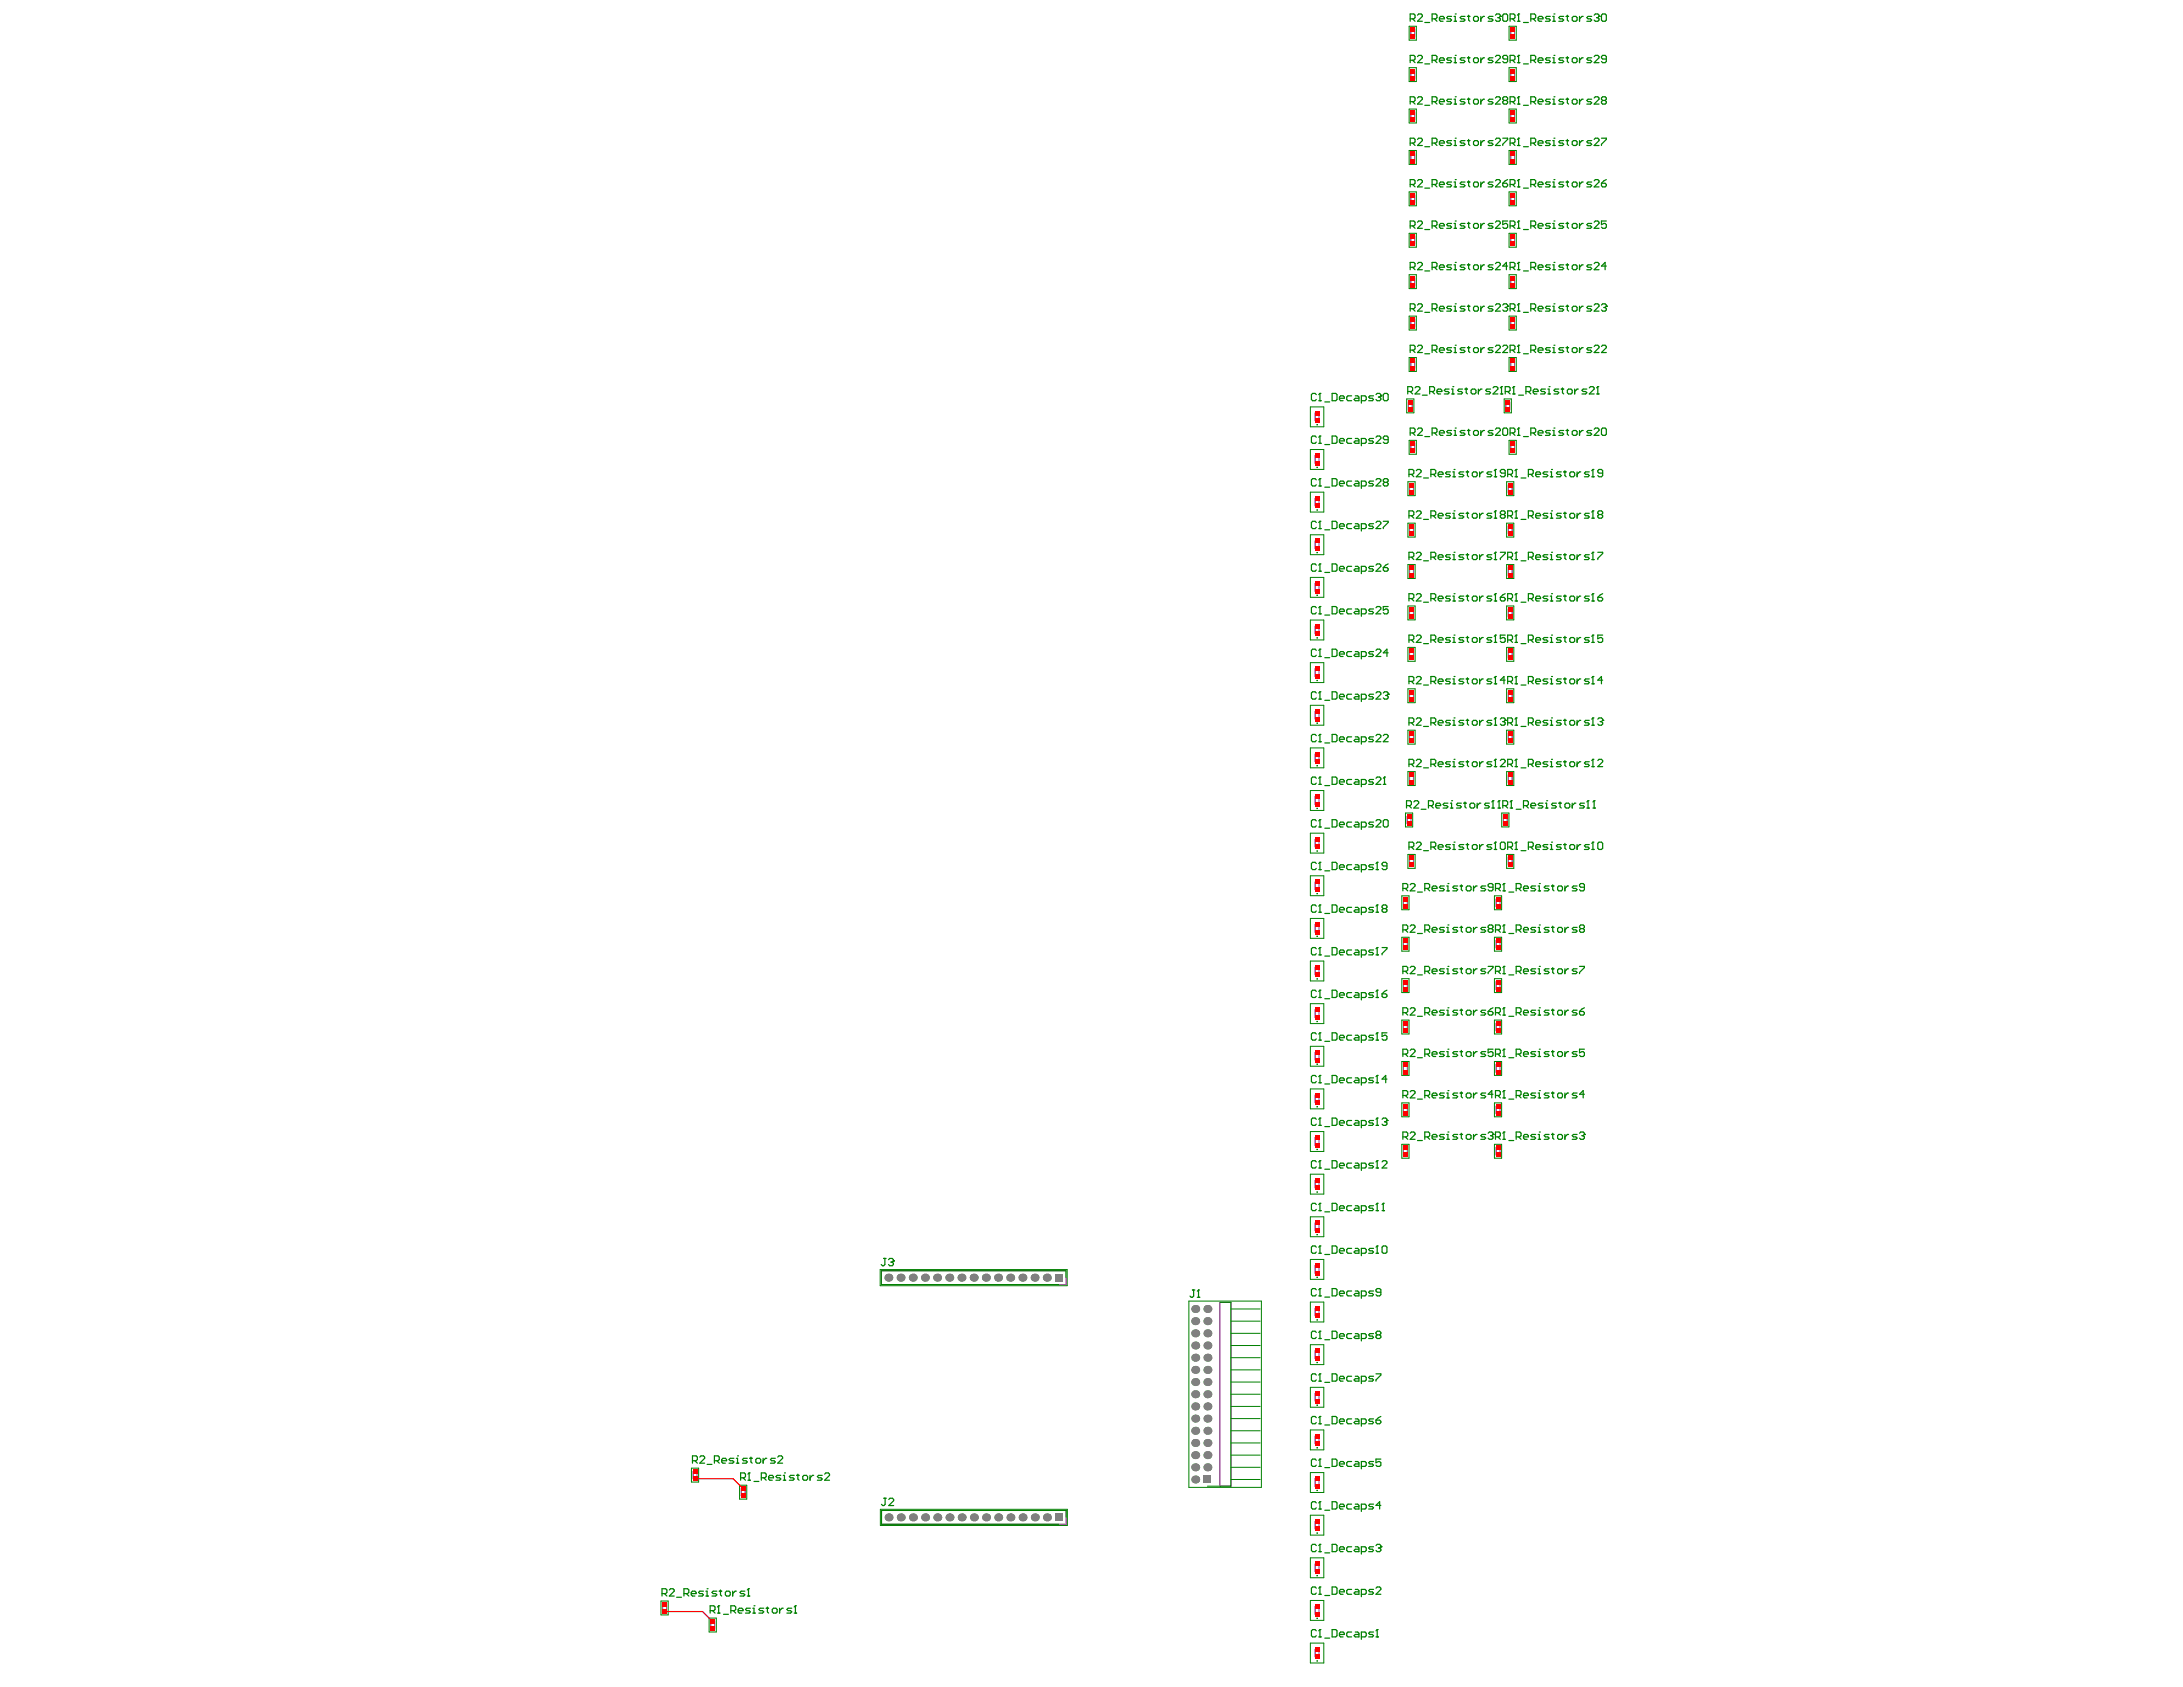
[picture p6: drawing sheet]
<svg xmlns="http://www.w3.org/2000/svg" width="279mm" height="216mm" viewBox="0 0 279 216" stroke-linecap="round" stroke-linejoin="round" font-family="sans-serif">
<g fill="none" stroke="#008000" stroke-width=".13">
<path d="M180.4 19.3h.9v1.7h-.9zM180.4 14h.9v1.7h-.9zM180.4 8.7h.9v1.7h-.9zM180.4 3.4h.9v1.7h-.9zM193.1 3.4h1v1.7h-1zM193.1 8.7h1v1.7h-1zM193.1 14h1v1.7h-1zM193.1 19.3h1v1.7h-1zM180.4 35.2h.9v1.7h-.9zM180.4 29.9h.9v1.7h-.9zM180.4 24.6h.9v1.7h-.9zM193.1 24.6h1v1.7h-1z"/>
<path d="M193.1 29.9h1v1.7h-1zM193.1 35.2h1v1.7h-1zM167.7 52.1h1.7v2.5h-1.7zM167.7 57.5h1.7v2.6h-1.7zM180 51.1h1v1.7h-1zM180.4 56.4h.9v1.7h-.9zM180.4 45.8h.9v1.7h-.9zM180.4 40.5h.9v1.7h-.9zM192.5 51.1h.9v1.7h-.9zM193.1 40.5h1v1.7h-1zM193.1 45.8h1v1.7h-1zM193.1 56.4h1v1.7h-1z"/>
<path d="M167.7 63h1.7v2.5h-1.7zM167.7 68.4h1.7v2.6h-1.7zM167.7 73.9h1.7v2.5h-1.7zM167.7 79.4h1.7v2.5h-1.7zM180.2 77.6h.9v1.7h-.9zM180.2 72.3h.9v1.7h-.9zM180.2 67h.9v1.7h-.9zM180.2 61.7h.9v1.7h-.9zM192.8 61.7h1v1.7h-1zM192.8 67h1v1.7h-1zM192.8 72.3h1v1.7h-1zM192.8 77.6h1v1.7h-1z"/>
<path d="M167.7 84.8h1.7v2.6h-1.7zM167.7 90.3h1.7v2.5h-1.7zM167.7 95.7h1.7v2.6h-1.7zM180.2 98.8h.9v1.7h-.9zM180.2 93.5h.9v1.7h-.9zM180.2 88.2h.9v1.7h-.9zM180.2 82.9h.9v1.7h-.9zM192.8 82.9h1v1.7h-1zM192.8 88.2h1v1.7h-1zM192.8 93.5h1v1.7h-1zM192.8 98.8h1v1.7h-1zM167.7 101.2h1.7v2.5h-1.7z"/>
<path d="M167.7 106.6h1.7v2.6h-1.7zM167.7 112.1h1.7v2.5h-1.7zM167.7 117.5h1.7v2.6h-1.7zM179.4 114.6h.9v1.8h-.9zM179.4 119.9h.9v1.8h-.9zM179.9 104.1h.9v1.7h-.9zM180.2 109.4h.9v1.7h-.9zM191.3 114.6h.9v1.8h-.9zM191.3 119.9h.9v1.8h-.9zM192.2 104.1h.9v1.7h-.9zM192.8 109.4h1v1.7h-1zM167.7 123h1.7v2.5h-1.7z"/>
<path d="M167.7 128.5h1.7v2.5h-1.7zM167.7 133.9h1.7v2.6h-1.7zM167.7 139.4h1.7v2.5h-1.7zM179.4 135.8h.9v1.8h-.9zM179.4 130.5h.9v1.8h-.9zM179.4 125.2h.9v1.8h-.9zM191.3 125.2h.9v1.8h-.9zM191.3 130.5h.9v1.8h-.9zM191.3 135.8h.9v1.8h-.9zM167.7 144.8h1.7v2.6h-1.7zM167.7 150.3h1.7v2.5h-1.7zM167.7 155.7h1.7v2.6h-1.7z"/>
<path d="M179.4 146.4h.9v1.8h-.9zM179.4 141.1h.9v1.8h-.9zM191.3 146.4h.9v1.8h-.9zM191.3 141.1h.9v1.8h-.9zM112.7 162.5h23.9v2h-23.9zM152.2 166.5h9.2v23.9h-9.2zM167.7 161.2h1.7v2.5h-1.7zM167.7 166.6h1.7v2.6h-1.7zM167.7 172.1h1.7v2.5h-1.7zM167.7 177.5h1.7v2.6h-1.7zM88.5 187.9h.9v1.8h-.9zM94.7 190.1h.9v1.8h-.9z"/>
<path d="M112.7 193.2h23.9v2h-23.9zM167.7 183h1.7v2.6h-1.7zM167.7 188.5h1.7v2.5h-1.7zM167.7 193.9h1.7v2.6h-1.7zM167.7 199.4h1.7v2.5h-1.7zM84.6 204.9h.9v1.8h-.9zM90.8 207.1h.9v1.8h-.9zM167.7 204.8h1.7v2.6h-1.7zM167.7 210.3h1.7v2.5h-1.7z"/>
</g>
<g fill="none" stroke="#800080" stroke-width=".13">
<path d="M180.6 19.7h.5v.9h-.5zM180.6 14.4h.5v.9h-.5zM180.6 9.1h.5v.9h-.5zM180.6 3.8h.5v.9h-.5zM193.4 3.8h.4v.9h-.4zM193.4 9.1h.4v.9h-.4zM193.4 14.4h.4v.9h-.4zM193.4 19.7h.4v.9h-.4zM180.6 35.6h.5v.9h-.5zM180.6 30.3h.5v.9h-.5zM180.6 25h.5v.9h-.5zM193.4 25h.4v.9h-.4z"/>
<path d="M193.4 30.3h.4v.9h-.4zM193.4 35.6h.4v.9h-.4zM168.3 52.9h.5v.9h-.5zM168.3 58.3h.5v1h-.5zM180.3 51.5h.4v.9h-.4zM180.6 56.8h.5v.9h-.5zM180.6 46.2h.5v.9h-.5zM180.6 40.9h.5v.9h-.5zM192.7 51.5h.5v.9h-.5zM193.4 56.8h.4v.9h-.4zM193.4 40.9h.4v.9h-.4zM193.4 46.2h.4v.9h-.4z"/>
<path d="M168.3 63.8h.5v.9h-.5zM168.3 69.2h.5v1h-.5zM168.3 74.7h.5v1h-.5zM180.4 78h.5v.9h-.5zM180.4 72.7h.5v.9h-.5zM180.4 67.4h.5v.9h-.5zM180.4 62.1h.5v.9h-.5zM193 62.1h.5v.9h-.5zM193 67.4h.5v.9h-.5zM193 72.7h.5v.9h-.5zM193 78h.5v.9h-.5zM168.3 80.1h.5v1h-.5z"/>
<path d="M168.3 85.6h.5v1h-.5zM168.3 91h.5v1h-.5zM168.3 96.5h.5v1h-.5zM180.4 99.2h.5v.9h-.5zM180.4 93.9h.5v.9h-.5zM180.4 88.6h.5v.9h-.5zM180.4 83.3h.5v.9h-.5zM193 83.3h.5v.9h-.5zM193 88.6h.5v.9h-.5zM193 93.9h.5v.9h-.5zM193 99.2h.5v.9h-.5zM168.3 102h.5v.9h-.5z"/>
<path d="M168.3 107.4h.5v1h-.5zM168.3 112.9h.5v.9h-.5zM168.3 118.3h.5v1h-.5zM179.6 115.1h.5v.9h-.5zM180.1 104.5h.5v.9h-.5zM180.4 109.8h.5v.9h-.5zM191.5 115.1h.5v.9h-.5zM192.4 104.5h.5v.9h-.5zM193 109.8h.5v.9h-.5zM168.3 123.8h.5v1h-.5zM168.3 129.2h.5v1h-.5zM168.3 134.7h.5v1h-.5z"/>
<path d="M179.6 136.3h.5v.9h-.5zM179.6 131h.5v.9h-.5zM179.6 125.7h.5v.9h-.5zM179.6 120.4h.5v.9h-.5zM191.5 120.4h.5v.9h-.5zM191.5 125.7h.5v.9h-.5zM191.5 131h.5v.9h-.5zM191.5 136.3h.5v.9h-.5zM168.3 140.1h.5v1h-.5zM168.3 145.6h.5v1h-.5zM168.3 151.1h.5v.9h-.5zM168.3 156.5h.5v1h-.5z"/>
<path d="M179.6 146.9h.5v.9h-.5zM179.6 141.6h.5v.9h-.5zM191.5 146.9h.5v.9h-.5zM191.5 141.6h.5v.9h-.5zM112.8 162.6h23.6v1.8h-23.6zM156.1 166.7h1.4v23.5h-1.4zM168.3 162h.5v.9h-.5zM168.3 167.4h.5v1h-.5zM168.3 172.9h.5v1h-.5zM168.3 178.3h.5v1h-.5zM88.7 188.3h.5v1h-.5zM94.9 190.5h.5v.9h-.5z"/>
<path d="M112.8 193.3h23.7v1.8h-23.7zM168.3 183.8h.5v1h-.5zM168.3 189.2h.5v1h-.5zM168.3 194.7h.5v1h-.5zM84.8 205.3h.5v1h-.5zM91 207.5h.5v.9h-.5zM168.3 200.2h.5v.9h-.5zM168.3 205.6h.5v1h-.5zM168.3 211.1h.5v.9h-.5z"/>
</g>
<g fill="#808080">
<circle cx="154.5" cy="173.8" r=".51"/>
<circle cx="154.5" cy="176.9" r=".51"/>
<circle cx="154.5" cy="178.4" r=".51"/>
<circle cx="154.5" cy="175.3" r=".51"/>
<circle cx="113.7" cy="163.5" r=".51"/>
<circle cx="126.2" cy="163.5" r=".51"/>
<circle cx="119.9" cy="163.5" r=".51"/>
<circle cx="118.4" cy="163.5" r=".51"/>
<circle cx="116.8" cy="163.5" r=".51"/>
<circle cx="115.3" cy="163.5" r=".51"/>
<circle cx="153" cy="181.5" r=".51"/>
<circle cx="153" cy="178.4" r=".51"/>
<circle cx="153" cy="176.9" r=".51"/>
<circle cx="154.5" cy="181.5" r=".51"/>
<circle cx="154.5" cy="180" r=".51"/>
<circle cx="153" cy="189.3" r=".51"/>
<circle cx="154.5" cy="187.8" r=".51"/>
<circle cx="153" cy="180" r=".51"/>
<circle cx="153" cy="187.8" r=".51"/>
<circle cx="154.5" cy="186.2" r=".51"/>
<circle cx="153" cy="186.2" r=".51"/>
<circle cx="154.5" cy="184.7" r=".51"/>
<circle cx="153" cy="184.7" r=".51"/>
<circle cx="154.5" cy="183.1" r=".51"/>
<circle cx="153" cy="183.1" r=".51"/>
<circle cx="154.5" cy="172.2" r=".51"/>
<circle cx="154.5" cy="170.6" r=".51"/>
<circle cx="153" cy="172.2" r=".51"/>
<circle cx="153" cy="170.6" r=".51"/>
<circle cx="154.5" cy="169.1" r=".51"/>
<circle cx="153" cy="167.5" r=".51"/>
<circle cx="153" cy="169.1" r=".51"/>
<circle cx="154.5" cy="167.5" r=".51"/>
<circle cx="153" cy="175.3" r=".51"/>
<circle cx="127.7" cy="163.5" r=".51"/>
<circle cx="123.1" cy="163.5" r=".51"/>
<circle cx="121.5" cy="163.5" r=".51"/>
<circle cx="124.6" cy="163.5" r=".51"/>
<circle cx="134" cy="163.5" r=".51"/>
<circle cx="132.4" cy="163.5" r=".51"/>
<circle cx="130.9" cy="163.5" r=".51"/>
<circle cx="129.3" cy="163.5" r=".51"/>
<circle cx="134" cy="194.2" r=".51"/>
<circle cx="153" cy="173.8" r=".51"/>
<circle cx="113.7" cy="194.2" r=".51"/>
<circle cx="115.3" cy="194.2" r=".51"/>
<circle cx="132.4" cy="194.2" r=".51"/>
<circle cx="130.9" cy="194.2" r=".51"/>
<circle cx="129.3" cy="194.2" r=".51"/>
<circle cx="126.2" cy="194.2" r=".51"/>
<circle cx="127.8" cy="194.2" r=".51"/>
<circle cx="124.6" cy="194.2" r=".51"/>
<circle cx="123.1" cy="194.2" r=".51"/>
<circle cx="121.5" cy="194.2" r=".51"/>
<circle cx="120" cy="194.2" r=".51"/>
<circle cx="118.4" cy="194.2" r=".51"/>
<circle cx="116.8" cy="194.2" r=".51"/>
</g>
<g fill="#808080">
<path d="M154 188.8h1v1h-1z" fill-rule="evenodd"/>
<path d="M135 163h1v1h-1z" fill-rule="evenodd"/>
<path d="M135.1 193.7h1v1h-1z" fill-rule="evenodd"/>
</g>
<path d="M89 189.2h4.8l1.3 1.3M85.1 206.2h4.8l1.3 1.3" fill="none" stroke="#f00" stroke-width=".16"/>
<g fill="#808080">
<circle cx="154.5" cy="173.8" r=".51"/>
<circle cx="154.5" cy="176.9" r=".51"/>
<circle cx="154.5" cy="178.4" r=".51"/>
<circle cx="154.5" cy="175.3" r=".51"/>
<circle cx="113.7" cy="163.5" r=".51"/>
<circle cx="126.2" cy="163.5" r=".51"/>
<circle cx="119.9" cy="163.5" r=".51"/>
<circle cx="118.4" cy="163.5" r=".51"/>
<circle cx="116.8" cy="163.5" r=".51"/>
<circle cx="115.3" cy="163.5" r=".51"/>
<circle cx="153" cy="181.5" r=".51"/>
<circle cx="153" cy="178.4" r=".51"/>
<circle cx="153" cy="176.9" r=".51"/>
<circle cx="154.5" cy="181.5" r=".51"/>
<circle cx="154.5" cy="180" r=".51"/>
<circle cx="153" cy="189.3" r=".51"/>
<circle cx="154.5" cy="187.8" r=".51"/>
<circle cx="153" cy="180" r=".51"/>
<circle cx="153" cy="187.8" r=".51"/>
<circle cx="154.5" cy="186.2" r=".51"/>
<circle cx="153" cy="186.2" r=".51"/>
<circle cx="154.5" cy="184.7" r=".51"/>
<circle cx="153" cy="184.7" r=".51"/>
<circle cx="154.5" cy="183.1" r=".51"/>
<circle cx="153" cy="183.1" r=".51"/>
<circle cx="154.5" cy="172.2" r=".51"/>
<circle cx="154.5" cy="170.6" r=".51"/>
<circle cx="153" cy="172.2" r=".51"/>
<circle cx="153" cy="170.6" r=".51"/>
<circle cx="154.5" cy="169.1" r=".51"/>
<circle cx="153" cy="167.5" r=".51"/>
<circle cx="153" cy="169.1" r=".51"/>
<circle cx="154.5" cy="167.5" r=".51"/>
<circle cx="153" cy="175.3" r=".51"/>
<circle cx="127.7" cy="163.5" r=".51"/>
<circle cx="123.1" cy="163.5" r=".51"/>
<circle cx="121.5" cy="163.5" r=".51"/>
<circle cx="124.6" cy="163.5" r=".51"/>
<circle cx="134" cy="163.5" r=".51"/>
<circle cx="132.4" cy="163.5" r=".51"/>
<circle cx="130.9" cy="163.5" r=".51"/>
<circle cx="129.3" cy="163.5" r=".51"/>
<circle cx="134" cy="194.2" r=".51"/>
<circle cx="153" cy="173.8" r=".51"/>
<circle cx="113.7" cy="194.2" r=".51"/>
<circle cx="115.3" cy="194.2" r=".51"/>
<circle cx="132.4" cy="194.2" r=".51"/>
<circle cx="130.9" cy="194.2" r=".51"/>
<circle cx="129.3" cy="194.2" r=".51"/>
<circle cx="126.2" cy="194.2" r=".51"/>
<circle cx="127.8" cy="194.2" r=".51"/>
<circle cx="124.6" cy="194.2" r=".51"/>
<circle cx="123.1" cy="194.2" r=".51"/>
<circle cx="121.5" cy="194.2" r=".51"/>
<circle cx="120" cy="194.2" r=".51"/>
<circle cx="118.4" cy="194.2" r=".51"/>
<circle cx="116.8" cy="194.2" r=".51"/>
</g>
<g fill="#808080">
<path d="M154 188.8h1v1h-1z" fill-rule="evenodd"/>
<path d="M135 163h1v1h-1z" fill-rule="evenodd"/>
<path d="M135.1 193.7h1v1h-1z" fill-rule="evenodd"/>
</g>
<g fill="#f00">
<path d="M168.3 52.6h.6v.5h-.6z" fill-rule="evenodd"/>
<path d="M168.3 53.5h.6v.6h-.6z" fill-rule="evenodd"/>
<path d="M168.3 58h.6v.6h-.6z" fill-rule="evenodd"/>
<path d="M168.3 59h.6v.6h-.6z" fill-rule="evenodd"/>
<path d="M168.3 63.5h.6v.6h-.6z" fill-rule="evenodd"/>
<path d="M168.3 64.5h.6v.5h-.6z" fill-rule="evenodd"/>
<path d="M168.3 68.9h.6v.6h-.6z" fill-rule="evenodd"/>
<path d="M168.3 69.9h.6v.6h-.6z" fill-rule="evenodd"/>
<path d="M168.3 74.4h.6v.6h-.6z" fill-rule="evenodd"/>
<path d="M168.3 75.4h.6v.6h-.6z" fill-rule="evenodd"/>
<path d="M168.3 79.8h.6v.6h-.6z" fill-rule="evenodd"/>
<path d="M168.3 80.8h.6v.6h-.6z" fill-rule="evenodd"/>
<path d="M168.3 85.3h.6v.6h-.6z" fill-rule="evenodd"/>
<path d="M168.3 86.3h.6v.6h-.6z" fill-rule="evenodd"/>
<path d="M168.3 90.8h.6v.5h-.6z" fill-rule="evenodd"/>
<path d="M168.3 91.7h.6v.6h-.6z" fill-rule="evenodd"/>
<path d="M168.3 96.2h.6v.6h-.6z" fill-rule="evenodd"/>
<path d="M168.3 97.2h.6v.6h-.6z" fill-rule="evenodd"/>
<path d="M168.3 101.7h.6v.5h-.6z" fill-rule="evenodd"/>
<path d="M168.3 102.6h.6v.6h-.6z" fill-rule="evenodd"/>
<path d="M168.3 107.1h.6v.6h-.6z" fill-rule="evenodd"/>
<path d="M168.3 108.1h.6v.6h-.6z" fill-rule="evenodd"/>
<path d="M168.3 112.6h.6v.6h-.6z" fill-rule="evenodd"/>
<path d="M168.3 113.6h.6v.5h-.6z" fill-rule="evenodd"/>
<path d="M168.3 118h.6v.6h-.6z" fill-rule="evenodd"/>
<path d="M168.3 119h.6v.6h-.6z" fill-rule="evenodd"/>
<path d="M168.3 123.5h.6v.6h-.6z" fill-rule="evenodd"/>
<path d="M168.3 124.5h.6v.6h-.6z" fill-rule="evenodd"/>
<path d="M168.3 128.9h.6v.6h-.6z" fill-rule="evenodd"/>
<path d="M168.3 129.9h.6v.6h-.6z" fill-rule="evenodd"/>
<path d="M168.3 134.4h.6v.6h-.6z" fill-rule="evenodd"/>
<path d="M168.3 135.4h.6v.6h-.6z" fill-rule="evenodd"/>
<path d="M168.3 139.9h.6v.5h-.6z" fill-rule="evenodd"/>
<path d="M168.3 140.8h.6v.6h-.6z" fill-rule="evenodd"/>
<path d="M168.3 145.3h.6v.6h-.6z" fill-rule="evenodd"/>
<path d="M168.3 146.3h.6v.6h-.6z" fill-rule="evenodd"/>
<path d="M168.3 150.8h.6v.5h-.6z" fill-rule="evenodd"/>
<path d="M168.3 151.7h.6v.6h-.6z" fill-rule="evenodd"/>
<path d="M168.3 156.2h.6v.6h-.6z" fill-rule="evenodd"/>
<path d="M168.3 157.2h.6v.6h-.6z" fill-rule="evenodd"/>
<path d="M168.3 161.7h.6v.6h-.6z" fill-rule="evenodd"/>
<path d="M168.3 162.7h.6v.5h-.6z" fill-rule="evenodd"/>
<path d="M168.3 167.1h.6v.6h-.6z" fill-rule="evenodd"/>
<path d="M168.3 168.1h.6v.6h-.6z" fill-rule="evenodd"/>
<path d="M168.3 172.6h.6v.6h-.6z" fill-rule="evenodd"/>
<path d="M168.3 173.6h.6v.5h-.6z" fill-rule="evenodd"/>
<path d="M168.3 178h.6v.6h-.6z" fill-rule="evenodd"/>
<path d="M168.3 179h.6v.6h-.6z" fill-rule="evenodd"/>
<path d="M168.3 183.5h.6v.6h-.6z" fill-rule="evenodd"/>
<path d="M168.3 184.5h.6v.6h-.6z" fill-rule="evenodd"/>
<path d="M168.3 189h.6v.5h-.6z" fill-rule="evenodd"/>
<path d="M168.3 189.9h.6v.6h-.6z" fill-rule="evenodd"/>
<path d="M168.3 194.4h.6v.6h-.6z" fill-rule="evenodd"/>
<path d="M168.3 195.4h.6v.6h-.6z" fill-rule="evenodd"/>
<path d="M168.3 199.9h.6v.5h-.6z" fill-rule="evenodd"/>
<path d="M168.3 200.8h.6v.6h-.6z" fill-rule="evenodd"/>
<path d="M168.3 205.3h.6v.6h-.6z" fill-rule="evenodd"/>
<path d="M168.3 206.3h.6v.6h-.6z" fill-rule="evenodd"/>
<path d="M168.3 210.8h.6v.6h-.6z" fill-rule="evenodd"/>
<path d="M168.3 211.8h.6v.5h-.6z" fill-rule="evenodd"/>
<path d="M90.9 207.2h.6v.6h-.6z" fill-rule="evenodd"/>
<path d="M90.9 208.2h.6v.5h-.6z" fill-rule="evenodd"/>
<path d="M94.8 190.2h.6v.6h-.6z" fill-rule="evenodd"/>
<path d="M94.8 191.1h.6v.6h-.6z" fill-rule="evenodd"/>
<path d="M191.4 146.6h.6v.6h-.6z" fill-rule="evenodd"/>
<path d="M191.4 147.5h.6v.6h-.6z" fill-rule="evenodd"/>
<path d="M191.4 141.3h.6v.6h-.6z" fill-rule="evenodd"/>
<path d="M191.4 142.2h.6v.6h-.6z" fill-rule="evenodd"/>
<path d="M191.4 136h.6v.6h-.6z" fill-rule="evenodd"/>
<path d="M191.4 136.9h.6v.6h-.6z" fill-rule="evenodd"/>
<path d="M191.4 130.7h.6v.6h-.6z" fill-rule="evenodd"/>
<path d="M191.4 131.6h.6v.6h-.6z" fill-rule="evenodd"/>
<path d="M191.4 125.4h.6v.6h-.6z" fill-rule="evenodd"/>
<path d="M191.4 126.3h.6v.6h-.6z" fill-rule="evenodd"/>
<path d="M191.4 120.1h.6v.6h-.6z" fill-rule="evenodd"/>
<path d="M191.4 121h.6v.6h-.6z" fill-rule="evenodd"/>
<path d="M191.4 114.8h.6v.6h-.6z" fill-rule="evenodd"/>
<path d="M191.4 115.7h.6v.6h-.6z" fill-rule="evenodd"/>
<path d="M193 109.5h.6v.6h-.6z" fill-rule="evenodd"/>
<path d="M193 110.4h.6v.6h-.6z" fill-rule="evenodd"/>
<path d="M192.4 104.2h.6v.6h-.6z" fill-rule="evenodd"/>
<path d="M192.4 105.1h.6v.6h-.6z" fill-rule="evenodd"/>
<path d="M193 98.9h.6v.6h-.6z" fill-rule="evenodd"/>
<path d="M193 99.8h.6v.6h-.6z" fill-rule="evenodd"/>
<path d="M193 93.6h.6v.6h-.6z" fill-rule="evenodd"/>
<path d="M193 94.5h.6v.6h-.6z" fill-rule="evenodd"/>
<path d="M193 88.3h.6v.6h-.6z" fill-rule="evenodd"/>
<path d="M193 89.2h.6v.6h-.6z" fill-rule="evenodd"/>
<path d="M193 83h.6v.6h-.6z" fill-rule="evenodd"/>
<path d="M193 83.9h.6v.6h-.6z" fill-rule="evenodd"/>
<path d="M193 77.7h.6v.6h-.6z" fill-rule="evenodd"/>
<path d="M193 78.6h.6v.6h-.6z" fill-rule="evenodd"/>
<path d="M193 72.4h.6v.6h-.6z" fill-rule="evenodd"/>
<path d="M193 73.3h.6v.6h-.6z" fill-rule="evenodd"/>
<path d="M193 67.1h.6v.6h-.6z" fill-rule="evenodd"/>
<path d="M193 68h.6v.6h-.6z" fill-rule="evenodd"/>
<path d="M193 61.8h.6v.6h-.6z" fill-rule="evenodd"/>
<path d="M193 62.7h.6v.6h-.6z" fill-rule="evenodd"/>
<path d="M193.3 56.5h.6v.6h-.6z" fill-rule="evenodd"/>
<path d="M193.3 57.4h.6v.6h-.6z" fill-rule="evenodd"/>
<path d="M192.7 51.2h.6v.6h-.6z" fill-rule="evenodd"/>
<path d="M192.7 52.1h.6v.6h-.6z" fill-rule="evenodd"/>
<path d="M193.3 45.9h.6v.6h-.6z" fill-rule="evenodd"/>
<path d="M193.3 46.8h.6v.6h-.6z" fill-rule="evenodd"/>
<path d="M193.3 40.6h.6v.6h-.6z" fill-rule="evenodd"/>
<path d="M193.3 41.5h.6v.6h-.6z" fill-rule="evenodd"/>
<path d="M193.3 35.3h.6v.6h-.6z" fill-rule="evenodd"/>
<path d="M193.3 36.2h.6v.6h-.6z" fill-rule="evenodd"/>
<path d="M193.3 30h.6v.6h-.6z" fill-rule="evenodd"/>
<path d="M193.3 30.9h.6v.6h-.6z" fill-rule="evenodd"/>
<path d="M193.3 24.7h.6v.6h-.6z" fill-rule="evenodd"/>
<path d="M193.3 25.6h.6v.6h-.6z" fill-rule="evenodd"/>
<path d="M193.3 19.4h.6v.6h-.6z" fill-rule="evenodd"/>
<path d="M193.3 20.3h.6v.6h-.6z" fill-rule="evenodd"/>
<path d="M193.3 14.1h.6v.6h-.6z" fill-rule="evenodd"/>
<path d="M193.3 15h.6v.6h-.6z" fill-rule="evenodd"/>
<path d="M193.3 8.8h.6v.6h-.6z" fill-rule="evenodd"/>
<path d="M193.3 9.7h.6v.6h-.6z" fill-rule="evenodd"/>
<path d="M193.3 3.5h.6v.6h-.6z" fill-rule="evenodd"/>
<path d="M193.3 4.4h.6v.6h-.6z" fill-rule="evenodd"/>
<path d="M84.8 205.1h.6v.5h-.6z" fill-rule="evenodd"/>
<path d="M84.8 206h.6v.5h-.6z" fill-rule="evenodd"/>
<path d="M88.7 188h.6v.6h-.6z" fill-rule="evenodd"/>
<path d="M88.7 189h.6v.5h-.6z" fill-rule="evenodd"/>
<path d="M179.6 146.6h.6v.6h-.6z" fill-rule="evenodd"/>
<path d="M179.6 147.5h.6v.6h-.6z" fill-rule="evenodd"/>
<path d="M179.6 141.3h.6v.6h-.6z" fill-rule="evenodd"/>
<path d="M179.6 142.2h.6v.6h-.6z" fill-rule="evenodd"/>
<path d="M179.6 136h.6v.6h-.6z" fill-rule="evenodd"/>
<path d="M179.6 136.9h.6v.6h-.6z" fill-rule="evenodd"/>
<path d="M179.6 130.7h.6v.6h-.6z" fill-rule="evenodd"/>
<path d="M179.6 131.6h.6v.6h-.6z" fill-rule="evenodd"/>
<path d="M179.6 125.4h.6v.6h-.6z" fill-rule="evenodd"/>
<path d="M179.6 126.3h.6v.6h-.6z" fill-rule="evenodd"/>
<path d="M179.6 120.1h.6v.6h-.6z" fill-rule="evenodd"/>
<path d="M179.6 121h.6v.6h-.6z" fill-rule="evenodd"/>
<path d="M179.6 114.8h.6v.6h-.6z" fill-rule="evenodd"/>
<path d="M179.6 115.7h.6v.6h-.6z" fill-rule="evenodd"/>
<path d="M180.4 109.5h.6v.6h-.6z" fill-rule="evenodd"/>
<path d="M180.4 110.4h.6v.6h-.6z" fill-rule="evenodd"/>
<path d="M180 104.2h.7v.6h-.7z" fill-rule="evenodd"/>
<path d="M180 105.1h.7v.6h-.7z" fill-rule="evenodd"/>
<path d="M180.4 98.9h.6v.6h-.6z" fill-rule="evenodd"/>
<path d="M180.4 99.8h.6v.6h-.6z" fill-rule="evenodd"/>
<path d="M180.4 93.6h.6v.6h-.6z" fill-rule="evenodd"/>
<path d="M180.4 94.5h.6v.6h-.6z" fill-rule="evenodd"/>
<path d="M180.4 88.3h.6v.6h-.6z" fill-rule="evenodd"/>
<path d="M180.4 89.2h.6v.6h-.6z" fill-rule="evenodd"/>
<path d="M180.4 83h.6v.6h-.6z" fill-rule="evenodd"/>
<path d="M180.4 83.9h.6v.6h-.6z" fill-rule="evenodd"/>
<path d="M180.4 77.7h.6v.6h-.6z" fill-rule="evenodd"/>
<path d="M180.4 78.6h.6v.6h-.6z" fill-rule="evenodd"/>
<path d="M180.4 72.4h.6v.6h-.6z" fill-rule="evenodd"/>
<path d="M180.4 73.3h.6v.6h-.6z" fill-rule="evenodd"/>
<path d="M180.4 67.1h.6v.6h-.6z" fill-rule="evenodd"/>
<path d="M180.4 68h.6v.6h-.6z" fill-rule="evenodd"/>
<path d="M180.4 61.8h.6v.6h-.6z" fill-rule="evenodd"/>
<path d="M180.4 62.7h.6v.6h-.6z" fill-rule="evenodd"/>
<path d="M180.5 56.5h.6v.6h-.6z" fill-rule="evenodd"/>
<path d="M180.5 57.4h.6v.6h-.6z" fill-rule="evenodd"/>
<path d="M180.2 51.2h.6v.6h-.6z" fill-rule="evenodd"/>
<path d="M180.2 52.1h.6v.6h-.6z" fill-rule="evenodd"/>
<path d="M180.5 45.9h.6v.6h-.6z" fill-rule="evenodd"/>
<path d="M180.5 46.8h.6v.6h-.6z" fill-rule="evenodd"/>
<path d="M180.5 40.6h.6v.6h-.6z" fill-rule="evenodd"/>
<path d="M180.5 41.5h.6v.6h-.6z" fill-rule="evenodd"/>
<path d="M180.5 35.3h.6v.6h-.6z" fill-rule="evenodd"/>
<path d="M180.5 36.2h.6v.6h-.6z" fill-rule="evenodd"/>
<path d="M180.5 30h.6v.6h-.6z" fill-rule="evenodd"/>
<path d="M180.5 30.9h.6v.6h-.6z" fill-rule="evenodd"/>
<path d="M180.5 24.7h.6v.6h-.6z" fill-rule="evenodd"/>
<path d="M180.5 25.6h.6v.6h-.6z" fill-rule="evenodd"/>
<path d="M180.5 19.4h.6v.6h-.6z" fill-rule="evenodd"/>
<path d="M180.5 20.3h.6v.6h-.6z" fill-rule="evenodd"/>
<path d="M180.5 14.1h.6v.6h-.6z" fill-rule="evenodd"/>
<path d="M180.5 15h.6v.6h-.6z" fill-rule="evenodd"/>
<path d="M180.5 8.8h.6v.6h-.6z" fill-rule="evenodd"/>
<path d="M180.5 9.7h.6v.6h-.6z" fill-rule="evenodd"/>
<path d="M180.5 3.5h.6v.6h-.6z" fill-rule="evenodd"/>
<path d="M180.5 4.4h.6v.6h-.6z" fill-rule="evenodd"/>
</g>
<g fill="none" stroke="#008000" stroke-width=".13">
<path d="M136.4 163.5v-.9h-23.6v1.8h22.7M156.1 166.7h1.4v23.5h-3M157.5 180h3.8M157.5 178.4h3.8M157.5 176.9h3.8M157.5 175.3h3.8M157.5 173.8h3.8M157.5 172.2h3.8M157.5 170.6h3.8M157.5 169.1h3.8M157.5 167.5h3.8M136.5 194.2v-.9h-23.7v1.8h22.8"/>
<path d="M157.5 189.3h3.8M157.5 187.8h3.8M157.5 186.2h3.8M157.5 184.7h3.8M157.5 183.1h3.8M157.5 181.5h3.8"/>
<circle cx="168.6" cy="59.8" r=".03"/>
<circle cx="168.6" cy="54.4" r=".03"/>
<circle cx="168.6" cy="70.7" r=".03"/>
<circle cx="168.6" cy="76.2" r=".03"/>
<circle cx="168.6" cy="65.3" r=".03"/>
<circle cx="168.6" cy="81.6" r=".03"/>
<circle cx="168.6" cy="98" r=".03"/>
<circle cx="168.6" cy="87.1" r=".03"/>
<circle cx="168.6" cy="92.5" r=".03"/>
<circle cx="168.6" cy="103.5" r=".03"/>
<circle cx="168.6" cy="119.8" r=".03"/>
<circle cx="168.6" cy="108.9" r=".03"/>
<circle cx="168.6" cy="114.4" r=".03"/>
<circle cx="168.6" cy="130.7" r=".03"/>
<circle cx="168.6" cy="125.3" r=".03"/>
<circle cx="168.6" cy="136.2" r=".03"/>
<circle cx="168.6" cy="152.6" r=".03"/>
<circle cx="168.6" cy="147.1" r=".03"/>
<circle cx="168.6" cy="141.6" r=".03"/>
<circle cx="168.6" cy="158" r=".03"/>
<circle cx="168.6" cy="174.4" r=".03"/>
<circle cx="168.6" cy="163.5" r=".03"/>
<circle cx="168.6" cy="168.9" r=".03"/>
<circle cx="168.6" cy="179.8" r=".03"/>
<circle cx="168.6" cy="196.2" r=".03"/>
<circle cx="168.6" cy="190.7" r=".03"/>
<circle cx="168.6" cy="185.3" r=".03"/>
<circle cx="168.6" cy="212.6" r=".03"/>
<circle cx="168.6" cy="207.1" r=".03"/>
<circle cx="168.6" cy="201.7" r=".03"/>
</g>
<g fill="none" stroke="#008000" stroke-width=".16">
<path d="M180.5 18.3h.5l.1-.1v-.4l-.1-.1h-.5v.9M180.5 13h.5l.1-.1v-.4l-.1-.1h-.5v.9M180.5 7.7h.5l.1-.1v-.4l-.1-.1h-.5v.9M180.5 2.4h.5l.1-.1v-.4l-.1-.1h-.5v.9M180.8 18.3l.3 .3M180.8 13l.3 .3M180.8 7.7l.3 .3M180.8 2.4l.3 .3M181.4 17.8l.2-.1h.3l.1 .1v.2l-.6 .6h.6M181.4 12.5l.2-.1h.3l.1 .1v.2l-.6 .6h.6M181.4 7.2l.2-.1h.3l.1 .1v.2l-.6 .6h.6M181.4 1.9l.2-.1h.3l.1 .1v.2l-.6 .6h.6"/>
<path d="M182.4 18.8h.6M182.4 13.5h.6M182.4 8.2h.6M182.4 2.9h.6M183.3 18.3h.5l.1-.1v-.4l-.1-.1h-.5v.9M183.3 13h.5l.1-.1v-.4l-.1-.1h-.5v.9M183.3 7.7h.5l.1-.1v-.4l-.1-.1h-.5v.9M183.3 2.4h.5l.1-.1v-.4l-.1-.1h-.5v.9M183.6 18.3l.3 .3M183.6 13l.3 .3M183.6 7.7l.3 .3M183.6 2.4l.3 .3"/>
<path d="M184.2 18.3h.7v-.1l-.2-.2h-.3l-.2 .2v.3l.2 .1h.3M184.2 13h.7v-.1l-.2-.2h-.3l-.2 .2v.3l.2 .1h.3M184.2 7.7h.7v-.1l-.2-.2h-.3l-.2 .2v.3l.2 .1h.3M184.2 2.4h.7v-.1l-.2-.2h-.3l-.2 .2v.3l.2 .1h.3M185.8 18h-.5l-.1 .2 .1 .1h.3l.2 .2-.2 .1h-.4M185.8 12.7h-.5l-.1 .2 .1 .1h.3l.2 .2-.2 .1h-.4M185.8 2.1h-.5l-.1 .2 .1 .1h.3l.2 .2-.2 .1h-.4M185.8 7.4h-.5l-.1 .2 .1 .1h.3l.2 .2-.2 .1h-.4M186.1 18.6h.3M186.1 18h.2v.6M186.1 13.3h.3M186.1 12.7h.2v.6"/>
<path d="M186.1 8h.3M186.1 7.4h.2v.6M186.1 2.7h.3M186.1 2.1h.2v.6M186.3 17.7h.1M186.3 12.4h.1M186.3 7.1h.1M186.3 1.8h.1M187.5 18h-.5l-.1 .2 .1 .1h.3l.2 .2-.2 .1h-.4M187.5 12.7h-.5l-.1 .2 .1 .1h.3l.2 .2-.2 .1h-.4M187.5 2.1h-.5l-.1 .2 .1 .1h.3l.2 .2-.2 .1h-.4M187.5 7.4h-.5l-.1 .2 .1 .1h.3l.2 .2-.2 .1h-.4"/>
<path d="M187.8 18h.3M187.8 12.7h.3M187.8 7.4h.3M187.8 2.1h.3M188 1.9v.7l.1 .1M188 7.2v.7l.1 .1M188 12.5v.7l.1 .1M188 17.8v.7l.1 .1M188.6 12.9l.2-.2h.3l.1 .2v.3l-.1 .1h-.3l-.2-.1zM188.6 18.2l.2-.2h.3l.1 .2v.3l-.1 .1h-.3l-.2-.1zM188.6 7.6l.2-.2h.3l.1 .2v.3l-.1 .1h-.3l-.2-.1zM188.6 2.3l.2-.2h.3l.1 .2v.3l-.1 .1h-.3l-.2-.1z"/>
<path d="M189.5 2.1v.6M189.5 7.4v.6M189.5 12.7v.6M189.5 18v.6M190 18h-.2l-.3 .3M190 12.7h-.2l-.3 .3M190 7.4h-.2l-.3 .3M190 2.1h-.2l-.3 .3M191.1 18h-.5l-.1 .2 .1 .1h.3l.2 .2-.2 .1h-.4M191.1 12.7h-.5l-.1 .2 .1 .1h.3l.2 .2-.2 .1h-.4M191.1 7.4h-.5l-.1 .2 .1 .1h.3l.2 .2-.2 .1h-.4M191.1 2.1h-.5l-.1 .2 .1 .1h.3l.2 .2-.2 .1h-.4"/>
<path d="M191.4 1.9l.2-.1h.3l.1 .1v.2M191.4 7.2l.2-.1h.3l.1 .1v.2l-.6 .6h.6M191.4 12.5l.2-.1h.3l.1 .1v.2l-.6 .6h.6M191.4 17.8l.2-.1h.3l.1 .1v.2l-.6 .6h.6M191.7 2.3h.2M191.9 2.3l.1 .1v.2l-.1 .1h-.3l-.2-.1M192 2.1h.1M192 2.1l-.1 .2M192.3 1.9l.2-.1h.3l.2 .1v.7l-.2 .1h-.3l-.2-.1zM192.3 17.7h.7v.1l-.7 .7v.1M192.5 12.9l-.2-.2v-.2l.2-.1h.3l.2 .1v.2l-.2 .2M192.5 12.9l-.2 .1v.2l.2 .1h.3l.2-.1v-.2l-.2-.1"/>
<path d="M192.5 12.9h.3M193 7.6h-.5l-.2-.2v-.2l.2-.1h.3l.2 .1v.7l-.2 .1h-.3l-.2-.1M193.3 2.4h.4l.2-.1v-.4l-.2-.1h-.4v.9M193.3 7.7h.4l.2-.1v-.4l-.2-.1h-.4v.9M193.3 13h.4l.2-.1v-.4l-.2-.1h-.4v.9M193.3 18.3h.4l.2-.1v-.4l-.2-.1h-.4v.9M193.6 18.3l.3 .3M193.6 13l.3 .3M193.6 7.7l.3 .3M193.6 2.4l.3 .3M194.2 18.6h.3M194.2 13.3h.3"/>
<path d="M194.2 8h.3M194.2 2.7h.3M194.4 17.7h.1M194.4 12.4h.1M194.4 7.1h.1M194.4 1.8h.1M194.4 1.8v.9M194.4 7.1v.9M194.4 12.4v.9M194.4 17.7v.9M194.4 17.7l-.2 .1M194.4 12.4l-.2 .1"/>
<path d="M194.4 7.1l-.2 .1M194.4 1.8l-.2 .1M195 18.8h.6M195 13.5h.6M195 8.2h.6M195 2.9h.6M195.9 2.4h.5l.1-.1v-.4l-.1-.1h-.5v.9M195.9 7.7h.5l.1-.1v-.4l-.1-.1h-.5v.9M195.9 13h.5l.1-.1v-.4l-.1-.1h-.5v.9M195.9 18.3h.5l.1-.1v-.4l-.1-.1h-.5v.9M196.2 18.3l.3 .3M196.2 13l.3 .3"/>
<path d="M196.2 7.7l.3 .3M196.2 2.4l.3 .3M196.9 2.4h.6v-.1l-.2-.2h-.3l-.1 .2v.3l.1 .1h.3M196.9 7.7h.6v-.1l-.2-.2h-.3l-.1 .2v.3l.1 .1h.3M196.9 13h.6v-.1l-.2-.2h-.3l-.1 .2v.3l.1 .1h.3M196.9 18.3h.6v-.1l-.2-.2h-.3l-.1 .2v.3l.1 .1h.3M198.4 18h-.4l-.2 .2 .2 .1h.3l.1 .2-.1 .1h-.5M198.4 12.7h-.4l-.2 .2 .2 .1h.3l.1 .2-.1 .1h-.5M198.4 7.4h-.4l-.2 .2 .2 .1h.3l.1 .2-.1 .1h-.5M198.4 2.1h-.4l-.2 .2 .2 .1h.3l.1 .2-.1 .1h-.5M198.7 2.1h.2v.6M198.7 7.4h.2v.6"/>
<path d="M198.7 12.7h.2v.6M198.7 18h.2v.6M198.7 18.6h.3M198.7 13.3h.3M198.7 8h.3M198.7 2.7h.3M198.9 17.7h.1M198.9 12.4h.1M198.9 7.1h.1M198.9 1.8h.1M200.1 18h-.4l-.2 .2 .2 .1h.3l.1 .2-.1 .1h-.5M200.1 12.7h-.4l-.2 .2 .2 .1h.3l.1 .2-.1 .1h-.5"/>
<path d="M200.1 7.4h-.4l-.2 .2 .2 .1h.3l.1 .2-.1 .1h-.5M200.1 2.1h-.4l-.2 .2 .2 .1h.3l.1 .2-.1 .1h-.5M200.4 18h.4M200.4 12.7h.4M200.4 7.4h.4M200.4 2.1h.4M200.6 1.9v.7l.2 .1M200.6 7.2v.7l.2 .1M200.6 12.5v.7l.2 .1M200.6 17.8v.7l.2 .1M201.4 2.1h.3l.2 .2v.3l-.2 .1h-.3l-.2-.1v-.3zM201.4 7.4h.3l.2 .2v.3l-.2 .1h-.3l-.2-.1v-.3z"/>
<path d="M201.4 12.7h.3l.2 .2v.3l-.2 .1h-.3l-.2-.1v-.3zM201.4 18h.3l.2 .2v.3l-.2 .1h-.3l-.2-.1v-.3zM202.2 2.1v.6M202.2 7.4v.6M202.2 12.7v.6M202.2 18v.6M202.6 18h-.1l-.3 .3M202.6 12.7h-.1l-.3 .3M202.6 7.4h-.1l-.3 .3M202.6 2.1h-.1l-.3 .3M203.7 18h-.4l-.2 .2 .2 .1h.3l.1 .2-.1 .1h-.5M203.7 12.7h-.4l-.2 .2 .2 .1h.3l.1 .2-.1 .1h-.5"/>
<path d="M203.7 7.4h-.4l-.2 .2 .2 .1h.3l.1 .2-.1 .1h-.5M203.7 2.1h-.4l-.2 .2 .2 .1h.3l.1 .2-.1 .1h-.5M204 1.9l.2-.1h.3l.2 .1v.2M204 7.2l.2-.1h.3l.2 .1v.2l-.7 .6h.7M204 12.5l.2-.1h.3l.2 .1v.2l-.7 .6h.7M204 17.8l.2-.1h.3l.2 .1v.2l-.7 .6h.7M204.3 2.3h.2M204.5 2.3l.2 .1v.2l-.2 .1h-.3l-.2-.1M204.7 2.1h.1M204.7 2.1l-.2 .2M205 17.7h.6v.1l-.6 .7v.1M205.1 1.8h.3l.2 .1v.7l-.2 .1h-.3l-.1-.1v-.7z"/>
<path d="M205.1 12.9l-.1-.2v-.2l.1-.1h.3l.2 .1v.2l-.2 .2M205.1 12.9l-.1 .1v.2l.1 .1h.3l.2-.1v-.2l-.2-.1M205.1 12.9h.3M205.6 7.6h-.5l-.1-.2v-.2l.1-.1h.3l.2 .1v.7l-.2 .1h-.3l-.1-.1M180.5 39.5h.5l.1-.1v-.4l-.1-.1h-.5v.9M180.5 34.2h.5l.1-.1v-.4l-.1-.1h-.5v.9M180.5 28.9h.5l.1-.1v-.4l-.1-.1h-.5v.9M180.5 23.6h.5l.1-.1v-.4l-.1-.1h-.5v.9M180.8 23.6l.3 .3M180.8 39.5l.3 .3M180.8 34.2l.3 .3M180.8 28.9l.3 .3"/>
<path d="M181.4 39l.2-.1h.3l.1 .1v.2l-.6 .6h.6M181.4 33.7l.2-.1h.3l.1 .1v.2l-.6 .6h.6M181.4 28.4l.2-.1h.3l.1 .1v.2l-.6 .6h.6M181.4 23.1l.2-.1h.3l.1 .1v.2l-.6 .6h.6M182.4 40h.6M182.4 34.7h.6M182.4 29.4h.6M182.4 24.1h.6M183.3 39.5h.5l.1-.1v-.4l-.1-.1h-.5v.9M183.3 34.2h.5l.1-.1v-.4l-.1-.1h-.5v.9M183.3 28.9h.5l.1-.1v-.4l-.1-.1h-.5v.9M183.3 23.6h.5l.1-.1v-.4l-.1-.1h-.5v.9"/>
<path d="M183.6 39.5l.3 .3M183.6 34.2l.3 .3M183.6 28.9l.3 .3M183.6 23.6l.3 .3M184.2 28.9h.7v-.1l-.2-.2h-.3l-.2 .2v.3l.2 .1h.3M184.2 39.5h.7v-.1l-.2-.2h-.3l-.2 .2v.3l.2 .1h.3M184.2 34.2h.7v-.1l-.2-.2h-.3l-.2 .2v.3l.2 .1h.3M184.2 23.6h.7v-.1l-.2-.2h-.3l-.2 .2v.3l.2 .1h.3M185.8 39.2h-.5l-.1 .2 .1 .1h.3l.2 .2-.2 .1h-.4M185.8 33.9h-.5l-.1 .2 .1 .1h.3l.2 .2-.2 .1h-.4M185.8 23.3h-.5l-.1 .2 .1 .1h.3l.2 .2-.2 .1h-.4M185.8 28.6h-.5l-.1 .2 .1 .1h.3l.2 .2-.2 .1h-.4"/>
<path d="M186.1 39.8h.3M186.1 39.2h.2v.6M186.1 34.5h.3M186.1 33.9h.2v.6M186.1 29.2h.3M186.1 28.6h.2v.6M186.1 23.9h.3M186.1 23.3h.2v.6M186.3 38.9h.1M186.3 33.6h.1M186.3 28.3h.1M186.3 23h.1"/>
<path d="M187.5 39.2h-.5l-.1 .2 .1 .1h.3l.2 .2-.2 .1h-.4M187.5 33.9h-.5l-.1 .2 .1 .1h.3l.2 .2-.2 .1h-.4M187.5 23.3h-.5l-.1 .2 .1 .1h.3l.2 .2-.2 .1h-.4M187.5 28.6h-.5l-.1 .2 .1 .1h.3l.2 .2-.2 .1h-.4M187.8 39.2h.3M187.8 33.9h.3M187.8 28.6h.3M187.8 23.3h.3M188 23.1v.7l.1 .1M188 28.4v.7l.1 .1M188 33.7v.7l.1 .1M188 39v.7l.1 .1"/>
<path d="M188.6 39.4l.2-.2h.3l.1 .2v.3l-.1 .1h-.3l-.2-.1zM188.6 34.1l.2-.2h.3l.1 .2v.3l-.1 .1h-.3l-.2-.1zM188.6 28.8l.2-.2h.3l.1 .2v.3l-.1 .1h-.3l-.2-.1zM188.6 23.5l.2-.2h.3l.1 .2v.3l-.1 .1h-.3l-.2-.1zM189.5 23.3v.6M189.5 28.6v.6M189.5 33.9v.6M189.5 39.2v.6M190 39.2h-.2l-.3 .3M190 33.9h-.2l-.3 .3M190 28.6h-.2l-.3 .3M190 23.3h-.2l-.3 .3"/>
<path d="M191.1 39.2h-.5l-.1 .2 .1 .1h.3l.2 .2-.2 .1h-.4M191.1 33.9h-.5l-.1 .2 .1 .1h.3l.2 .2-.2 .1h-.4M191.1 28.6h-.5l-.1 .2 .1 .1h.3l.2 .2-.2 .1h-.4M191.1 23.3h-.5l-.1 .2 .1 .1h.3l.2 .2-.2 .1h-.4M191.4 23.1l.2-.1h.3l.1 .1v.2l-.6 .6h.6M191.4 28.4l.2-.1h.3l.1 .1v.2l-.6 .6h.6M191.4 33.7l.2-.1h.3l.1 .1v.2l-.6 .6h.6M191.4 39l.2-.1h.3l.1 .1v.2l-.6 .6h.6M192.3 23.5h.5l.2 .1v.2l-.2 .1h-.3l-.2-.1zM192.3 39l.2-.1h.3l.2 .1v.2M192.6 39.4h.2M192.8 39.4l.2 .1v.2l-.2 .1h-.3l-.2-.1"/>
<path d="M193 39.2h.1M193 28.3h-.7v.5l.3-.2h.2l.2 .2v.3l-.2 .1h-.3l-.2-.1M193 34.1h-.7l.5-.5v.9M193 39.2l-.2 .2M193 23l-.7 .5M193.3 23.6h.4l.2-.1v-.4l-.2-.1h-.4v.9M193.3 28.9h.4l.2-.1v-.4l-.2-.1h-.4v.9M193.3 34.2h.4l.2-.1v-.4l-.2-.1h-.4v.9M193.3 39.5h.4l.2-.1v-.4l-.2-.1h-.4v.9M193.6 39.5l.3 .3M193.6 34.2l.3 .3M193.6 28.9l.3 .3"/>
<path d="M193.6 23.6l.3 .3M194.2 39.8h.3M194.2 34.5h.3M194.2 29.2h.3M194.2 23.9h.3M194.4 38.9h.1M194.4 33.6h.1M194.4 28.3h.1M194.4 23h.1M194.4 23v.9M194.4 28.3v.9M194.4 33.6v.9"/>
<path d="M194.4 38.9v.9M194.4 38.9l-.2 .1M194.4 33.6l-.2 .1M194.4 28.3l-.2 .1M194.4 23l-.2 .1M195 40h.6M195 34.7h.6M195 29.4h.6M195 24.1h.6M195.9 23.6h.5l.1-.1v-.4l-.1-.1h-.5v.9M195.9 28.9h.5l.1-.1v-.4l-.1-.1h-.5v.9M195.9 34.2h.5l.1-.1v-.4l-.1-.1h-.5v.9"/>
<path d="M195.9 39.5h.5l.1-.1v-.4l-.1-.1h-.5v.9M196.2 39.5l.3 .3M196.2 34.2l.3 .3M196.2 28.9l.3 .3M196.2 23.6l.3 .3M196.9 23.6h.6v-.1l-.2-.2h-.3l-.1 .2v.3l.1 .1h.3M196.9 28.9h.6v-.1l-.2-.2h-.3l-.1 .2v.3l.1 .1h.3M196.9 34.2h.6v-.1l-.2-.2h-.3l-.1 .2v.3l.1 .1h.3M196.9 39.5h.6v-.1l-.2-.2h-.3l-.1 .2v.3l.1 .1h.3M198.4 39.2h-.4l-.2 .2 .2 .1h.3l.1 .2-.1 .1h-.5M198.4 33.9h-.4l-.2 .2 .2 .1h.3l.1 .2-.1 .1h-.5M198.4 28.6h-.4l-.2 .2 .2 .1h.3l.1 .2-.1 .1h-.5"/>
<path d="M198.4 23.3h-.4l-.2 .2 .2 .1h.3l.1 .2-.1 .1h-.5M198.7 23.3h.2v.6M198.7 28.6h.2v.6M198.7 33.9h.2v.6M198.7 39.2h.2v.6M198.7 39.8h.3M198.7 34.5h.3M198.7 29.2h.3M198.7 23.9h.3M198.9 38.9h.1M198.9 33.6h.1M198.9 28.3h.1"/>
<path d="M198.9 23h.1M200.1 39.2h-.4l-.2 .2 .2 .1h.3l.1 .2-.1 .1h-.5M200.1 33.9h-.4l-.2 .2 .2 .1h.3l.1 .2-.1 .1h-.5M200.1 28.6h-.4l-.2 .2 .2 .1h.3l.1 .2-.1 .1h-.5M200.1 23.3h-.4l-.2 .2 .2 .1h.3l.1 .2-.1 .1h-.5M200.4 39.2h.4M200.4 33.9h.4M200.4 28.6h.4M200.4 23.3h.4M200.6 23.1v.7l.2 .1M200.6 28.4v.7l.2 .1M200.6 33.7v.7l.2 .1"/>
<path d="M200.6 39v.7l.2 .1M201.4 23.3h.3l.2 .2v.3l-.2 .1h-.3l-.2-.1v-.3zM201.4 28.6h.3l.2 .2v.3l-.2 .1h-.3l-.2-.1v-.3zM201.4 33.9h.3l.2 .2v.3l-.2 .1h-.3l-.2-.1v-.3zM201.4 39.2h.3l.2 .2v.3l-.2 .1h-.3l-.2-.1v-.3zM202.2 23.3v.6M202.2 28.6v.6M202.2 33.9v.6M202.2 39.2v.6M202.6 39.2h-.1l-.3 .3M202.6 33.9h-.1l-.3 .3M202.6 28.6h-.1l-.3 .3"/>
<path d="M202.6 23.3h-.1l-.3 .3M203.7 39.2h-.4l-.2 .2 .2 .1h.3l.1 .2-.1 .1h-.5M203.7 33.9h-.4l-.2 .2 .2 .1h.3l.1 .2-.1 .1h-.5M203.7 28.6h-.4l-.2 .2 .2 .1h.3l.1 .2-.1 .1h-.5M203.7 23.3h-.4l-.2 .2 .2 .1h.3l.1 .2-.1 .1h-.5M204 23.1l.2-.1h.3l.2 .1v.2l-.7 .6h.7M204 28.4l.2-.1h.3l.2 .1v.2l-.7 .6h.7M204 33.7l.2-.1h.3l.2 .1v.2l-.7 .6h.7M204 39l.2-.1h.3l.2 .1v.2l-.7 .6h.7M205 23.5h.4l.2 .1v.2l-.2 .1h-.3l-.1-.1zM205 39l.1-.1h.3l.2 .1v.2M205.3 39.4h.1"/>
<path d="M205.4 39.4l.2 .1v.2l-.2 .1h-.3l-.1-.1M205.6 39.2h.1M205.6 28.3h-.6v.5l.3-.2h.1l.2 .2v.3l-.2 .1h-.3l-.1-.1M205.6 39.2l-.2 .2M205.6 34.1h-.6l.4-.5v.9M205.6 23l-.6 .5M168.5 50.5l-.2-.2h-.3l-.2 .2v.6l.2 .2h.3l.2-.2M168.5 56l-.2-.2h-.3l-.2 .2v.6l.2 .1h.3l.2-.1M168.8 51.3h.3M168.8 56.7h.3M168.9 50.3h.1M168.9 55.8h.1"/>
<path d="M168.9 50.3v1M168.9 55.8v.9M168.9 50.3l-.1 .2M168.9 55.8l-.1 .2M169.6 51.4h.6M169.6 56.9h.6M170.5 50.3h.5l.1 .2v.6l-.1 .2h-.5zM170.5 55.8h.5l.1 .2v.6l-.1 .1h-.5zM171.4 51h.7v-.2l-.2-.1h-.3l-.2 .1v.3l.2 .2h.3M171.4 56.4h.7v-.1l-.2-.2h-.3l-.2 .2v.3l.2 .1h.3M173 50.7h-.5l-.1 .1v.3l.1 .2h.5M173 56.1h-.5l-.1 .2v.3l.1 .1h.5"/>
<path d="M173.5 50.7h.3l.1 .1v.5h-.4l-.2-.2 .2-.1h.4M173.5 56.1h.3l.1 .2v.4h-.4l-.2-.1 .2-.2h.4M174.2 51.3h.5l.2-.2v-.3l-.2-.1h-.5v.9M174.2 56.7h.5l.2-.1v-.3l-.2-.2h-.5v.9M175.8 50.7h-.5l-.1 .1 .1 .2h.3l.2 .1-.2 .2h-.4M175.8 56.1h-.5l-.1 .2 .1 .1h.3l.2 .2-.2 .1h-.4M176.1 50.5l.2-.2h.3l.1 .2v.2M176.1 56l.2-.2h.3l.1 .2v.1l-.6 .6h.6M176.4 50.8h.2M176.6 50.8l.1 .2v.1l-.1 .2h-.3l-.2-.2M176.7 50.7h.1M176.7 50.7l-.1 .1"/>
<path d="M177 50.5l.2-.2h.3l.2 .2v.6l-.2 .2h-.3l-.2-.2zM177.7 56.3h-.5l-.2-.2v-.1l.2-.2h.3l.2 .2v.6l-.2 .1h-.3l-.2-.1M180.2 50.1h.4l.2-.1v-.4l-.2-.1h-.4v.9M180.5 50.1l.3 .3M180.5 55.4h.5l.1-.2v-.3l-.1-.1h-.5v.9M180.5 44.8h.5l.1-.1v-.4l-.1-.1h-.5v.9M180.8 44.8l.3 .3M180.8 55.4l.3 .3M181.1 49.6l.2-.1h.3l.1 .1v.2l-.6 .6h.6M181.4 54.9l.2-.1h.3l.1 .1v.2l-.6 .6h.6M181.4 44.3l.2-.1h.3l.1 .1v.2l-.6 .6h.6M182 50.6h.7"/>
<path d="M182.4 55.9h.6M182.4 45.3h.6M183 50.1h.4l.2-.1v-.4l-.2-.1h-.4v.9M183.3 55.4h.5l.1-.2v-.3l-.1-.1h-.5v.9M183.3 44.8h.5l.1-.1v-.4l-.1-.1h-.5v.9M183.3 50.1l.3 .3M183.6 55.4l.3 .3M183.6 44.8l.3 .3M183.9 50.1h.6v-.1l-.1-.2h-.3l-.2 .2v.3l.2 .1h.3M184.2 55.4h.7v-.2l-.2-.1h-.3l-.2 .1v.4l.2 .1h.3M184.2 44.8h.7v-.1l-.2-.2h-.3l-.2 .2v.3l.2 .1h.3M185.5 49.8h-.5l-.1 .2 .1 .1h.3l.2 .2-.2 .1h-.4"/>
<path d="M185.8 50.4h.3M185.8 49.8h.1v.6M185.8 55.1h-.5l-.1 .1 .1 .2h.3l.2 .2-.2 .1h-.4M185.8 44.5h-.5l-.1 .2 .1 .1h.3l.2 .2-.2 .1h-.4M185.9 49.5h.1M186.1 55.7h.3M186.1 55.1h.2v.6M186.1 45.1h.3M186.1 44.5h.2v.6M186.3 54.8h.1M186.3 44.2h.1M187.2 49.8h-.5l-.1 .2 .1 .1h.3l.2 .2-.2 .1h-.4"/>
<path d="M187.5 55.1h-.5l-.1 .1 .1 .2h.3l.2 .2-.2 .1h-.4M187.5 49.8h.3M187.5 44.5h-.5l-.1 .2 .1 .1h.3l.2 .2-.2 .1h-.4M187.7 49.6v.7l.1 .1M187.8 55.1h.3M187.8 44.5h.3M188 44.3v.7l.1 .1M188 54.9v.7l.1 .1M188.3 50l.1-.2h.4l.1 .2v.3l-.1 .1h-.4l-.1-.1zM188.6 55.2l.2-.1h.3l.1 .1v.4l-.1 .1h-.3l-.2-.1zM188.6 44.7l.2-.2h.3l.1 .2v.3l-.1 .1h-.3l-.2-.1zM189.2 49.8v.6"/>
<path d="M189.5 44.5v.6M189.5 55.1v.6M189.7 49.8h-.2l-.3 .3M190 55.1h-.2l-.3 .3M190 44.5h-.2l-.3 .3M190.8 49.8h-.5l-.1 .2 .1 .1h.3l.2 .2-.2 .1h-.4M191.1 49.6l.1-.1h.4l.1 .1v.2l-.6 .6h.6M191.1 55.1h-.5l-.1 .1 .1 .2h.3l.2 .2-.2 .1h-.4M191.1 44.5h-.5l-.1 .2 .1 .1h.3l.2 .2-.2 .1h-.4M191.4 44.3l.2-.1h.3l.1 .1v.2l-.6 .6h.6M191.4 54.9l.2-.1h.3l.1 .1v.2l-.6 .6h.6M192 50.4h.3"/>
<path d="M192.2 49.5h.1M192.2 49.5l-.2 .1M192.2 49.5v.9M192.3 44.3l.2-.1h.3l.2 .1v.2l-.7 .6h.7M192.3 54.9l.2-.1h.3l.2 .1v.7l-.2 .1h-.3l-.2-.1zM192.7 50.1h.4l.2-.1v-.4l-.2-.1h-.4v.9M193 50.1l.3 .3M193.3 55.4h.4l.2-.2v-.3l-.2-.1h-.4v.9M193.3 44.8h.4l.2-.1v-.4l-.2-.1h-.4v.9M193.6 50.4h.3M193.6 55.4l.3 .3M193.6 44.8l.3 .3"/>
<path d="M193.7 49.5h.1M193.7 49.5l-.1 .1M193.7 49.5v.9M194.2 55.7h.3M194.2 45.1h.3M194.4 50.6h.6M194.4 54.8h.1M194.4 44.2h.1M194.4 54.8l-.2 .1M194.4 44.2v.9M194.4 54.8v.9M194.4 44.2l-.2 .1"/>
<path d="M195 55.9h.6M195 45.3h.6M195.3 50.1h.5l.1-.1v-.4l-.1-.1h-.5v.9M195.6 50.1l.3 .3M195.9 44.8h.5l.1-.1v-.4l-.1-.1h-.5v.9M195.9 55.4h.5l.1-.2v-.3l-.1-.1h-.5v.9M196.2 50.1h.7v-.1l-.2-.2h-.3l-.2 .2v.3l.2 .1h.3M196.2 55.4l.3 .3M196.2 44.8l.3 .3M196.9 55.4h.6v-.2l-.2-.1h-.3l-.1 .1v.4l.1 .1h.3M196.9 44.8h.6v-.1l-.2-.2h-.3l-.1 .2v.3l.1 .1h.3M197.8 49.8h-.5l-.1 .2 .1 .1h.3l.2 .2-.2 .1h-.4"/>
<path d="M198.1 50.4h.3M198.1 49.8h.2v.6M198.3 49.5h.1M198.4 55.1h-.4l-.2 .1 .2 .2h.3l.1 .2-.1 .1h-.5M198.4 44.5h-.4l-.2 .2 .2 .1h.3l.1 .2-.1 .1h-.5M198.7 55.7h.3M198.7 55.1h.2v.6M198.7 44.5h.2v.6M198.7 45.1h.3M198.9 54.8h.1M198.9 44.2h.1M199.5 49.8h-.5l-.1 .2 .1 .1h.4l.1 .2-.1 .1h-.5"/>
<path d="M199.8 49.8h.3M200 49.6v.7l.1 .1M200.1 55.1h-.4l-.2 .1 .2 .2h.3l.1 .2-.1 .1h-.5M200.1 44.5h-.4l-.2 .2 .2 .1h.3l.1 .2-.1 .1h-.5M200.4 55.1h.4M200.4 44.5h.4M200.6 44.3v.7l.2 .1M200.6 54.9v.7l.2 .1M200.8 49.8h.3l.1 .2v.3l-.1 .1h-.3l-.2-.1v-.3zM201.4 44.5h.3l.2 .2v.3l-.2 .1h-.3l-.2-.1v-.3zM201.4 55.1h.3l.2 .1v.4l-.2 .1h-.3l-.2-.1v-.4zM201.5 49.8v.6"/>
<path d="M202 49.8h-.1l-.4 .3M202.2 44.5v.6M202.2 55.1v.6M202.6 55.1h-.1l-.3 .3M202.6 44.5h-.1l-.3 .3M203.1 49.8h-.5l-.1 .2 .1 .1h.3l.2 .2-.2 .1h-.4M203.4 49.6l.2-.1h.3l.1 .1v.2l-.6 .6h.6M203.7 55.1h-.4l-.2 .1 .2 .2h.3l.1 .2-.1 .1h-.5M203.7 44.5h-.4l-.2 .2 .2 .1h.3l.1 .2-.1 .1h-.5M204 54.9l.2-.1h.3l.2 .1v.2l-.7 .6h.7M204 44.3l.2-.1h.3l.2 .1v.2l-.7 .6h.7M204.3 50.4h.4"/>
<path d="M204.5 49.5h.1M204.5 49.5v.9M204.5 49.5l-.2 .1M205 44.3l.1-.1h.3l.2 .1v.2l-.6 .6h.6M205.1 54.8h.3l.2 .1v.7l-.2 .1h-.3l-.1-.1v-.7zM168.5 61.4l-.2-.1h-.3l-.2 .1v.6l.2 .2h.3l.2-.2M168.5 66.9l-.2-.2h-.3l-.2 .2v.6l.2 .1h.3l.2-.1M168.5 72.3l-.2-.1h-.3l-.2 .1v.6l.2 .2h.3l.2-.2M168.5 77.8l-.2-.2h-.3l-.2 .2v.6l.2 .2h.3l.2-.2M168.8 62.2h.3M168.8 67.6h.3M168.8 73.1h.3"/>
<path d="M168.8 78.6h.3M168.9 61.3h.1M168.9 66.7h.1M168.9 72.2h.1M168.9 77.6h.1M168.9 61.3v.9M168.9 66.7v.9M168.9 72.2v.9M168.9 77.6v1M168.9 61.3l-.1 .1M168.9 66.7l-.1 .2M168.9 72.2l-.1 .1"/>
<path d="M168.9 77.6l-.1 .2M169.6 62.3h.6M169.6 67.8h.6M169.6 73.3h.6M169.6 78.7h.6M170.5 61.3h.5l.1 .1v.6l-.1 .2h-.5zM170.5 66.7h.5l.1 .2v.6l-.1 .1h-.5zM170.5 72.2h.5l.1 .1v.6l-.1 .2h-.5zM170.5 77.6h.5l.1 .2v.6l-.1 .2h-.5zM171.4 61.9h.7v-.2l-.2-.1h-.3l-.2 .1v.3l.2 .2h.3M171.4 67.3h.7v-.1l-.2-.2h-.3l-.2 .2v.3l.2 .1h.3M171.4 72.8h.7v-.2l-.2-.1h-.3l-.2 .1v.3l.2 .2h.3"/>
<path d="M171.4 78.2h.7v-.1l-.2-.2h-.3l-.2 .2v.3l.2 .2h.3M173 61.6h-.5l-.1 .1v.3l.1 .2h.5M173 67h-.5l-.1 .2v.3l.1 .1h.5M173 72.5h-.5l-.1 .1v.3l.1 .2h.5M173 77.9h-.5l-.1 .2v.3l.1 .2h.5M173.5 61.6h.3l.1 .1v.5h-.4l-.2-.2 .2-.1h.4M173.5 67h.3l.1 .2v.4h-.4l-.2-.1 .2-.2h.4M173.5 72.5h.3l.1 .1v.5h-.4l-.2-.2 .2-.1h.4M173.5 77.9h.3l.1 .2v.5h-.4l-.2-.2 .2-.2h.4M174.2 62.2h.5l.2-.2v-.3l-.2-.1h-.5v.9M174.2 67.6h.5l.2-.1v-.3l-.2-.2h-.5v1M174.2 73.1h.5l.2-.2v-.3l-.2-.1h-.5v.9"/>
<path d="M174.2 78.6h.5l.2-.2v-.3l-.2-.2h-.5v1M175.8 61.6h-.5l-.1 .1 .1 .2h.3l.2 .1-.2 .2h-.4M175.8 67h-.5l-.1 .2 .1 .1h.3l.2 .2-.2 .1h-.4M175.8 72.5h-.5l-.1 .1 .1 .2h.3l.2 .1-.2 .2h-.4M175.8 77.9h-.5l-.1 .2 .1 .1h.3l.2 .2-.2 .2h-.4M176.1 61.4l.2-.1h.3l.1 .1v.2l-.6 .6h.6M176.1 66.9l.2-.2h.3l.1 .2v.1l-.6 .6h.6M176.1 72.3l.2-.1h.3l.1 .1v.2l-.6 .6h.6M176.1 77.8l.2-.2h.3l.1 .2v.1l-.6 .7h.6M177 66.7h.7v.2l-.7 .6v.1M177 72.6h.5l.2 .2v.1l-.2 .2h-.3l-.2-.2zM177.2 61.7l-.2-.1v-.2l.2-.1h.3l.2 .1v.2l-.2 .1"/>
<path d="M177.2 61.7l-.2 .2v.1l.2 .2h.3l.2-.2v-.1l-.2-.2M177.2 61.7h.3M177.7 77.6h-.7v.5l.4-.2h.1l.2 .2v.3l-.2 .2h-.3l-.2-.2M177.7 72.2l-.7 .4M180.3 76.6h.5l.2-.2v-.3l-.2-.1h-.5v.9M180.3 71.3h.5l.2-.2v-.3l-.2-.1h-.5v.9M180.3 66h.5l.2-.2v-.3l-.2-.1h-.5v.9M180.3 60.7h.5l.2-.2v-.3l-.2-.1h-.5v.9M180.6 76.6l.4 .3M180.6 71.3l.4 .3M180.6 66l.4 .3M180.6 60.7l.4 .3"/>
<path d="M181.3 76.1l.1-.1h.3l.2 .1v.2l-.6 .6h.6M181.3 70.8l.1-.1h.3l.2 .1v.2l-.6 .6h.6M181.3 65.5l.1-.1h.3l.2 .1v.2l-.6 .6h.6M181.3 60.2l.1-.1h.3l.2 .1v.2l-.6 .6h.6M182.2 77.1h.6M182.2 71.8h.6M182.2 66.5h.6M182.2 61.2h.6M183.1 76.6h.5l.2-.2v-.3l-.2-.1h-.5v.9M183.1 71.3h.5l.2-.2v-.3l-.2-.1h-.5v.9M183.1 66h.5l.2-.2v-.3l-.2-.1h-.5v.9M183.1 60.7h.5l.2-.2v-.3l-.2-.1h-.5v.9"/>
<path d="M183.4 76.6l.4 .3M183.4 71.3l.4 .3M183.4 66l.4 .3M183.4 60.7l.4 .3M184.1 71.3h.6v-.2l-.2-.1h-.3l-.1 .1v.4l.1 .1h.3M184.1 76.6h.6v-.2l-.2-.1h-.3l-.1 .1v.4l.1 .1h.3M184.1 66h.6v-.2l-.2-.1h-.3l-.1 .1v.4l.1 .1h.3M184.1 60.7h.6v-.2l-.2-.1h-.3l-.1 .1v.4l.1 .1h.3M185.6 76.3h-.4l-.2 .1 .2 .2h.3l.1 .2-.1 .1h-.5M185.6 71h-.4l-.2 .1 .2 .2h.3l.1 .2-.1 .1h-.5M185.6 65.7h-.4l-.2 .1 .2 .2h.3l.1 .2-.1 .1h-.5M185.6 60.4h-.4l-.2 .1 .2 .2h.3l.1 .2-.1 .1h-.5"/>
<path d="M185.9 76.9h.4M185.9 76.3h.2v.6M185.9 71.6h.4M185.9 71h.2v.6M185.9 66.3h.4M185.9 65.7h.2v.6M185.9 61h.4M185.9 60.4h.2v.6M186.1 76h.1M186.1 70.7h.1M186.1 65.4h.1M186.1 60.1h.1"/>
<path d="M187.3 76.3h-.4l-.2 .1 .2 .2h.3l.1 .2-.1 .1h-.5M187.3 71h-.4l-.2 .1 .2 .2h.3l.1 .2-.1 .1h-.5M187.3 65.7h-.4l-.2 .1 .2 .2h.3l.1 .2-.1 .1h-.5M187.3 60.4h-.4l-.2 .1 .2 .2h.3l.1 .2-.1 .1h-.5M187.7 76.3h.3M187.7 71h.3M187.7 65.7h.3M187.7 60.4h.3M187.8 60.2v.7l.2 .1M187.8 65.5v.7l.2 .1M187.8 70.8v.7l.2 .1M187.8 76.1v.7l.2 .1"/>
<path d="M188.4 76.4l.2-.1h.3l.2 .1v.4l-.2 .1h-.3l-.2-.1zM188.4 71.1l.2-.1h.3l.2 .1v.4l-.2 .1h-.3l-.2-.1zM188.4 65.8l.2-.1h.3l.2 .1v.4l-.2 .1h-.3l-.2-.1zM188.4 60.5l.2-.1h.3l.2 .1v.4l-.2 .1h-.3l-.2-.1zM189.4 60.4v.6M189.4 65.7v.6M189.4 71v.6M189.4 76.3v.6M189.8 76.3h-.1l-.3 .3M189.8 71h-.1l-.3 .3M189.8 65.7h-.1l-.3 .3M189.8 60.4h-.1l-.3 .3"/>
<path d="M190.9 76.3h-.4l-.2 .1 .2 .2h.3l.1 .2-.1 .1h-.5M190.9 71h-.4l-.2 .1 .2 .2h.3l.1 .2-.1 .1h-.5M190.9 65.7h-.4l-.2 .1 .2 .2h.3l.1 .2-.1 .1h-.5M190.9 60.4h-.4l-.2 .1 .2 .2h.3l.1 .2-.1 .1h-.5M191.2 76.9h.4M191.2 71.6h.4M191.2 66.3h.4M191.2 61h.4M191.4 76h.1M191.4 70.7h.1M191.4 65.4h.1M191.4 60.1h.1"/>
<path d="M191.4 60.1v.9M191.4 65.4v.9M191.4 70.7v.9M191.4 76v.9M191.4 76l-.2 .1M191.4 70.7l-.2 .1M191.4 65.4l-.2 .1M191.4 60.1l-.2 .1M192 70.7h.6v.1l-.6 .7v.1M192 76.4h.5l.1 .2v.2l-.1 .1h-.3l-.2-.1zM192.2 65.8l-.2-.1v-.2l.2-.1h.3l.1 .1v.2l-.1 .1M192.2 65.8l-.2 .2v.2l.2 .1h.3l.1-.1v-.2l-.1-.2"/>
<path d="M192.2 65.8h.3M192.6 60.5h-.4l-.2-.1v-.2l.2-.1h.3l.1 .1v.7l-.1 .1h-.3l-.2-.1M192.6 76l-.6 .4M193 60.7h.4l.2-.2v-.3l-.2-.1h-.4v.9M193 66h.4l.2-.2v-.3l-.2-.1h-.4v.9M193 71.3h.4l.2-.2v-.3l-.2-.1h-.4v.9M193 76.6h.4l.2-.2v-.3l-.2-.1h-.4v.9M193.3 76.6l.3 .3M193.3 71.3l.3 .3M193.3 66l.3 .3M193.3 60.7l.3 .3M193.9 76.9h.3"/>
<path d="M193.9 71.6h.3M193.9 66.3h.3M193.9 61h.3M194.1 76h.1M194.1 70.7h.1M194.1 65.4h.1M194.1 60.1h.1M194.1 60.1v.9M194.1 65.4v.9M194.1 70.7v.9M194.1 76v.9M194.1 76l-.2 .1"/>
<path d="M194.1 70.7l-.2 .1M194.1 65.4l-.2 .1M194.1 60.1l-.2 .1M194.7 77.1h.6M194.7 71.8h.6M194.7 66.5h.6M194.7 61.2h.6M195.6 60.7h.5l.1-.2v-.3l-.1-.1h-.5v.9M195.6 66h.5l.1-.2v-.3l-.1-.1h-.5v.9M195.6 71.3h.5l.1-.2v-.3l-.1-.1h-.5v.9M195.6 76.6h.5l.1-.2v-.3l-.1-.1h-.5v.9M195.9 76.6l.3 .3"/>
<path d="M195.9 71.3l.3 .3M195.9 66l.3 .3M195.9 60.7l.3 .3M196.5 76.6h.7v-.2l-.2-.1h-.3l-.2 .1v.4l.2 .1h.3M196.5 60.7h.7v-.2l-.2-.1h-.3l-.2 .1v.4l.2 .1h.3M196.5 66h.7v-.2l-.2-.1h-.3l-.2 .1v.4l.2 .1h.3M196.5 71.3h.7v-.2l-.2-.1h-.3l-.2 .1v.4l.2 .1h.3M198.1 76.3h-.5l-.1 .1 .1 .2h.4l.1 .2-.1 .1h-.5M198.1 71h-.5l-.1 .1 .1 .2h.4l.1 .2-.1 .1h-.5M198.1 65.7h-.5l-.1 .1 .1 .2h.4l.1 .2-.1 .1h-.5M198.1 60.4h-.5l-.1 .1 .1 .2h.4l.1 .2-.1 .1h-.5M198.4 60.4h.2v.6"/>
<path d="M198.4 65.7h.2v.6M198.4 71h.2v.6M198.4 76.3h.2v.6M198.4 76.9h.3M198.4 71.6h.3M198.4 66.3h.3M198.4 61h.3M198.6 76h.1M198.6 70.7h.1M198.6 65.4h.1M198.6 60.1h.1M199.8 76.3h-.4l-.2 .1 .2 .2h.3l.1 .2-.1 .1h-.5"/>
<path d="M199.8 71h-.4l-.2 .1 .2 .2h.3l.1 .2-.1 .1h-.5M199.8 65.7h-.4l-.2 .1 .2 .2h.3l.1 .2-.1 .1h-.5M199.8 60.4h-.4l-.2 .1 .2 .2h.3l.1 .2-.1 .1h-.5M200.1 76.3h.3M200.1 71h.3M200.1 65.7h.3M200.1 60.4h.3M200.3 60.2v.7l.1 .1M200.3 65.5v.7l.1 .1M200.3 70.8v.7l.1 .1M200.3 76.1v.7l.1 .1M201.1 60.4h.3l.1 .1v.4l-.1 .1h-.3l-.2-.1v-.4z"/>
<path d="M201.1 65.7h.3l.1 .1v.4l-.1 .1h-.3l-.2-.1v-.4zM201.1 71h.3l.1 .1v.4l-.1 .1h-.3l-.2-.1v-.4zM201.1 76.3h.3l.1 .1v.4l-.1 .1h-.3l-.2-.1v-.4zM201.9 60.4v.6M201.9 65.7v.6M201.9 71v.6M201.9 76.3v.6M202.3 76.3h-.1l-.3 .3M202.3 71h-.1l-.3 .3M202.3 65.7h-.1l-.3 .3M202.3 60.4h-.1l-.3 .3M203.4 76.3h-.5l-.1 .1 .1 .2h.4l.1 .2-.1 .1h-.5"/>
<path d="M203.4 71h-.5l-.1 .1 .1 .2h.4l.1 .2-.1 .1h-.5M203.4 65.7h-.5l-.1 .1 .1 .2h.4l.1 .2-.1 .1h-.5M203.4 60.4h-.5l-.1 .1 .1 .2h.4l.1 .2-.1 .1h-.5M203.7 76.9h.3M203.7 71.6h.3M203.7 66.3h.3M203.7 61h.3M203.9 76h.1M203.9 70.7h.1M203.9 65.4h.1M203.9 60.1h.1M203.9 60.1v.9"/>
<path d="M203.9 65.4v.9M203.9 70.7v.9M203.9 76v.9M203.9 76l-.2 .1M203.9 70.7l-.2 .1M203.9 65.4l-.2 .1M203.9 60.1l-.2 .1M204.5 70.7h.6v.1l-.6 .7v.1M204.5 76.4h.5l.1 .2v.2l-.1 .1h-.3l-.2-.1zM204.7 65.8l-.2-.1v-.2l.2-.1h.3l.1 .1v.2l-.1 .1M204.7 65.8l-.2 .2v.2l.2 .1h.3l.1-.1v-.2l-.1-.2M204.7 65.8h.3"/>
<path d="M205.1 60.5h-.4l-.2-.1v-.2l.2-.1h.3l.1 .1v.7l-.1 .1h-.3l-.2-.1M205.1 76l-.6 .4M168.5 83.2l-.2-.1h-.3l-.2 .1v.7l.2 .1h.3l.2-.1M168.5 88.7l-.2-.2h-.3l-.2 .2v.6l.2 .2h.3l.2-.2M168.5 94.1l-.2-.1h-.3l-.2 .1v.7l.2 .1h.3l.2-.1M168.5 99.6l-.2-.2h-.3l-.2 .2v.6l.2 .2h.3l.2-.2M168.8 84h.3M168.8 89.5h.3M168.8 94.9h.3M168.9 83.1h.1M168.9 88.5h.1M168.9 94h.1"/>
<path d="M168.9 99.4h.1M168.9 83.1v.9M168.9 88.5v1M168.9 94v.9M168.9 99.4v1M168.9 83.1l-.1 .1M168.9 88.5l-.1 .2M168.9 94l-.1 .1M168.9 99.4l-.1 .2M169.6 84.2h.6M169.6 89.6h.6M169.6 95.1h.6"/>
<path d="M170.5 83.1h.5l.1 .1v.7l-.1 .1h-.5zM170.5 88.5h.5l.1 .2v.6l-.1 .2h-.5zM170.5 94h.5l.1 .1v.7l-.1 .1h-.5zM170.5 99.4h.5l.1 .2v.6l-.1 .2h-.5zM171.4 83.7h.7v-.2l-.2-.1h-.3l-.2 .1v.4l.2 .1h.3M171.4 89.2h.7v-.2l-.2-.2h-.3l-.2 .2v.3l.2 .2h.3M171.4 94.6h.7v-.1l-.2-.2h-.3l-.2 .2v.3l.2 .1h.3M173 83.4h-.5l-.1 .1v.4l.1 .1h.5M173 88.8h-.5l-.1 .2v.3l.1 .2h.5M173 94.3h-.5l-.1 .2v.3l.1 .1h.5M173 99.8h-.5l-.1 .1v.3l.1 .2h.5M173.5 83.4h.3l.1 .1v.5h-.4l-.2-.1 .2-.2h.4"/>
<path d="M173.5 88.8h.3l.1 .2v.5h-.4l-.2-.2 .2-.1h.4M173.5 94.3h.3l.1 .2v.4h-.4l-.2-.1 .2-.2h.4M173.5 99.8h.3l.1 .1v.5h-.4l-.2-.2 .2-.1h.4M174.2 84h.5l.2-.1v-.4l-.2-.1h-.5v.9M174.2 89.5h.5l.2-.2v-.3l-.2-.2h-.5v1M174.2 94.9h.5l.2-.1v-.3l-.2-.2h-.5v.9M175.8 83.4h-.5l-.1 .1 .1 .2h.3l.2 .2-.2 .1h-.4M175.8 88.8h-.5l-.1 .2 .1 .2h.3l.2 .1-.2 .2h-.4M175.8 94.3h-.5l-.1 .2 .1 .1h.3l.2 .2-.2 .1h-.4M175.8 99.8h-.5l-.1 .1 .1 .2h.3l.2 .1-.2 .2h-.4M176.1 83.2l.2-.1h.3l.1 .1v.2l-.6 .6h.6M176.1 88.7l.2-.2h.3l.1 .2v.1l-.6 .7h.6"/>
<path d="M176.1 94.1l.2-.1h.3l.1 .1v.2l-.6 .6h.6M176.1 99.6l.2-.2h.3l.1 .2v.2l-.6 .6h.6M177 88.7l.2-.2h.3l.2 .2v.1M177 94.1l.2-.1h.3l.2 .1v.2l-.7 .6h.7M177.2 99.4h.1M177.2 99.4v1M177.2 99.4l-.2 .2M177.4 89h.1M177.5 89l.2 .2v.1l-.2 .2h-.3l-.2-.2M177.7 88.8h.1M177.7 83.5h-.7l.5-.4v.9M177.7 88.8l-.2 .2"/>
<path d="M180.3 97.8h.5l.2-.2v-.3l-.2-.1h-.5v.9M180.3 92.5h.5l.2-.2v-.3l-.2-.1h-.5v.9M180.3 87.2h.5l.2-.2v-.3l-.2-.1h-.5v.9M180.3 81.9h.5l.2-.2v-.3l-.2-.1h-.5v.9M180.6 97.8l.4 .3M180.6 92.5l.4 .3M180.6 87.2l.4 .3M180.6 81.9l.4 .3M181.3 97.3l.1-.1h.3l.2 .1v.2l-.6 .6h.6M181.3 92l.1-.1h.3l.2 .1v.2l-.6 .6h.6M181.3 86.7l.1-.1h.3l.2 .1v.2l-.6 .6h.6M181.3 81.4l.1-.1h.3l.2 .1v.2l-.6 .6h.6"/>
<path d="M182.2 98.3h.6M182.2 93h.6M182.2 87.7h.6M182.2 82.4h.6M183.1 97.8h.5l.2-.2v-.3l-.2-.1h-.5v.9M183.1 92.5h.5l.2-.2v-.3l-.2-.1h-.5v.9M183.1 87.2h.5l.2-.2v-.3l-.2-.1h-.5v.9M183.1 81.9h.5l.2-.2v-.3l-.2-.1h-.5v.9M183.4 97.8l.4 .3M183.4 92.5l.4 .3M183.4 87.2l.4 .3M183.4 81.9l.4 .3"/>
<path d="M184.1 97.8h.6v-.2l-.2-.1h-.3l-.1 .1v.4l.1 .1h.3M184.1 92.5h.6v-.2l-.2-.1h-.3l-.1 .1v.4l.1 .1h.3M184.1 87.2h.6v-.2l-.2-.1h-.3l-.1 .1v.4l.1 .1h.3M184.1 81.9h.6v-.2l-.2-.1h-.3l-.1 .1v.4l.1 .1h.3M185.6 92.2h-.4l-.2 .1 .2 .2h.3l.1 .2-.1 .1h-.5M185.6 86.9h-.4l-.2 .1 .2 .2h.3l.1 .2-.1 .1h-.5M185.6 97.5h-.4l-.2 .1 .2 .2h.3l.1 .2-.1 .1h-.5M185.6 81.6h-.4l-.2 .1 .2 .2h.3l.1 .2-.1 .1h-.5M185.9 98.1h.4M185.9 97.5h.2v.6M185.9 92.8h.4M185.9 92.2h.2v.6"/>
<path d="M185.9 87.5h.4M185.9 86.9h.2v.6M185.9 82.2h.4M185.9 81.6h.2v.6M186.1 97.2h.1M186.1 91.9h.1M186.1 86.6h.1M186.1 81.3h.1M187.3 97.5h-.4l-.2 .1 .2 .2h.3l.1 .2-.1 .1h-.5M187.3 92.2h-.4l-.2 .1 .2 .2h.3l.1 .2-.1 .1h-.5M187.3 86.9h-.4l-.2 .1 .2 .2h.3l.1 .2-.1 .1h-.5M187.3 81.6h-.4l-.2 .1 .2 .2h.3l.1 .2-.1 .1h-.5"/>
<path d="M187.7 97.5h.3M187.7 92.2h.3M187.7 86.9h.3M187.7 81.6h.3M187.8 81.4v.7l.2 .1M187.8 86.7v.7l.2 .1M187.8 92v.7l.2 .1M187.8 97.3v.7l.2 .1M188.4 97.6l.2-.1h.3l.2 .1v.4l-.2 .1h-.3l-.2-.1zM188.4 92.3l.2-.1h.3l.2 .1v.4l-.2 .1h-.3l-.2-.1zM188.4 87l.2-.1h.3l.2 .1v.4l-.2 .1h-.3l-.2-.1zM188.4 81.7l.2-.1h.3l.2 .1v.4l-.2 .1h-.3l-.2-.1z"/>
<path d="M189.4 81.6v.6M189.4 86.9v.6M189.4 92.2v.6M189.4 97.5v.6M189.8 97.5h-.1l-.3 .3M189.8 92.2h-.1l-.3 .3M189.8 86.9h-.1l-.3 .3M189.8 81.6h-.1l-.3 .3M190.9 97.5h-.4l-.2 .1 .2 .2h.3l.1 .2-.1 .1h-.5M190.9 92.2h-.4l-.2 .1 .2 .2h.3l.1 .2-.1 .1h-.5M190.9 86.9h-.4l-.2 .1 .2 .2h.3l.1 .2-.1 .1h-.5M190.9 81.6h-.4l-.2 .1 .2 .2h.3l.1 .2-.1 .1h-.5"/>
<path d="M191.2 98.1h.4M191.2 92.8h.4M191.2 87.5h.4M191.2 82.2h.4M191.4 97.2h.1M191.4 91.9h.1M191.4 86.6h.1M191.4 81.3h.1M191.4 81.3v.9M191.4 86.6v.9M191.4 91.9v.9M191.4 97.2v.9"/>
<path d="M191.4 97.2l-.2 .1M191.4 91.9l-.2 .1M191.4 86.6l-.2 .1M191.4 81.3l-.2 .1M192 97.3l.2-.1h.3l.1 .1v.2l-.6 .6h.6M192 92l.2-.1h.3l.1 .1v.2M192.3 92.3h.2M192.5 92.3l.1 .2v.2l-.1 .1h-.3l-.2-.1M192.6 92.2h.1M192.6 81.3h-.6v.4l.3-.1h.2l.1 .1v.4l-.1 .1h-.3l-.2-.1M192.6 87h-.6l.5-.4v.9M192.6 92.2l-.1 .1"/>
<path d="M193 81.9h.4l.2-.2v-.3l-.2-.1h-.4v.9M193 87.2h.4l.2-.2v-.3l-.2-.1h-.4v.9M193 92.5h.4l.2-.2v-.3l-.2-.1h-.4v.9M193 97.8h.4l.2-.2v-.3l-.2-.1h-.4v.9M193.3 97.8l.3 .3M193.3 92.5l.3 .3M193.3 87.2l.3 .3M193.3 81.9l.3 .3M193.9 98.1h.3M193.9 92.8h.3M193.9 87.5h.3M193.9 82.2h.3"/>
<path d="M194.1 97.2h.1M194.1 91.9h.1M194.1 86.6h.1M194.1 81.3h.1M194.1 81.3v.9M194.1 86.6v.9M194.1 91.9v.9M194.1 97.2v.9M194.1 97.2l-.2 .1M194.1 91.9l-.2 .1M194.1 86.6l-.2 .1M194.1 81.3l-.2 .1"/>
<path d="M194.7 98.3h.6M194.7 93h.6M194.7 87.7h.6M194.7 82.4h.6M195.6 81.9h.5l.1-.2v-.3l-.1-.1h-.5v.9M195.6 87.2h.5l.1-.2v-.3l-.1-.1h-.5v.9M195.6 92.5h.5l.1-.2v-.3l-.1-.1h-.5v.9M195.6 97.8h.5l.1-.2v-.3l-.1-.1h-.5v.9M195.9 97.8l.3 .3M195.9 92.5l.3 .3M195.9 87.2l.3 .3M195.9 81.9l.3 .3"/>
<path d="M196.5 97.8h.7v-.2l-.2-.1h-.3l-.2 .1v.4l.2 .1h.3M196.5 81.9h.7v-.2l-.2-.1h-.3l-.2 .1v.4l.2 .1h.3M196.5 87.2h.7v-.2l-.2-.1h-.3l-.2 .1v.4l.2 .1h.3M196.5 92.5h.7v-.2l-.2-.1h-.3l-.2 .1v.4l.2 .1h.3M198.1 97.5h-.5l-.1 .1 .1 .2h.4l.1 .2-.1 .1h-.5M198.1 92.2h-.5l-.1 .1 .1 .2h.4l.1 .2-.1 .1h-.5M198.1 86.9h-.5l-.1 .1 .1 .2h.4l.1 .2-.1 .1h-.5M198.1 81.6h-.5l-.1 .1 .1 .2h.4l.1 .2-.1 .1h-.5M198.4 81.6h.2v.6M198.4 86.9h.2v.6M198.4 92.2h.2v.6M198.4 97.5h.2v.6"/>
<path d="M198.4 98.1h.3M198.4 92.8h.3M198.4 87.5h.3M198.4 82.2h.3M198.6 97.2h.1M198.6 91.9h.1M198.6 86.6h.1M198.6 81.3h.1M199.8 92.2h-.4l-.2 .1 .2 .2h.3l.1 .2-.1 .1h-.5M199.8 97.5h-.4l-.2 .1 .2 .2h.3l.1 .2-.1 .1h-.5M199.8 86.9h-.4l-.2 .1 .2 .2h.3l.1 .2-.1 .1h-.5M199.8 81.6h-.4l-.2 .1 .2 .2h.3l.1 .2-.1 .1h-.5"/>
<path d="M200.1 97.5h.3M200.1 92.2h.3M200.1 86.9h.3M200.1 81.6h.3M200.3 81.4v.7l.1 .1M200.3 86.7v.7l.1 .1M200.3 92v.7l.1 .1M200.3 97.3v.7l.1 .1M201.1 81.6h.3l.1 .1v.4l-.1 .1h-.3l-.2-.1v-.4zM201.1 86.9h.3l.1 .1v.4l-.1 .1h-.3l-.2-.1v-.4zM201.1 92.2h.3l.1 .1v.4l-.1 .1h-.3l-.2-.1v-.4zM201.1 97.5h.3l.1 .1v.4l-.1 .1h-.3l-.2-.1v-.4z"/>
<path d="M201.9 81.6v.6M201.9 86.9v.6M201.9 92.2v.6M201.9 97.5v.6M202.3 97.5h-.1l-.3 .3M202.3 92.2h-.1l-.3 .3M202.3 86.9h-.1l-.3 .3M202.3 81.6h-.1l-.3 .3M203.4 92.2h-.5l-.1 .1 .1 .2h.4l.1 .2-.1 .1h-.5M203.4 97.5h-.5l-.1 .1 .1 .2h.4l.1 .2-.1 .1h-.5M203.4 86.9h-.5l-.1 .1 .1 .2h.4l.1 .2-.1 .1h-.5M203.4 81.6h-.5l-.1 .1 .1 .2h.4l.1 .2-.1 .1h-.5"/>
<path d="M203.7 98.1h.3M203.7 92.8h.3M203.7 87.5h.3M203.7 82.2h.3M203.9 97.2h.1M203.9 91.9h.1M203.9 86.6h.1M203.9 81.3h.1M203.9 81.3v.9M203.9 86.6v.9M203.9 91.9v.9M203.9 97.2v.9"/>
<path d="M203.9 97.2l-.2 .1M203.9 91.9l-.2 .1M203.9 86.6l-.2 .1M203.9 81.3l-.2 .1M204.5 97.3l.2-.1h.3l.1 .1v.2l-.6 .6h.6M204.5 92l.2-.1h.3l.1 .1v.2M204.8 92.3h.2M205 92.3l.1 .2v.2l-.1 .1h-.3l-.2-.1M205.1 92.2h.1M205.1 81.3h-.6v.4l.3-.1h.2l.1 .1v.4l-.1 .1h-.3l-.2-.1M205.1 87h-.6l.5-.4v.9M205.1 92.2l-.1 .1"/>
<path d="M168.5 105.1l-.2-.2h-.3l-.2 .2v.6l.2 .1h.3l.2-.1M168.5 110.5l-.2-.1h-.3l-.2 .1v.6l.2 .2h.3l.2-.2M168.5 116l-.2-.2h-.3l-.2 .2v.6l.2 .1h.3l.2-.1M168.8 100.4h.3M168.8 105.8h.3M168.8 111.3h.3M168.8 116.7h.3M168.9 104.9h.1M168.9 110.4h.1M168.9 115.8h.1M168.9 104.9v.9M168.9 110.4v.9"/>
<path d="M168.9 115.8v.9M168.9 104.9l-.1 .2M168.9 110.4l-.1 .1M168.9 115.8l-.1 .2M169.6 100.5h.6M169.6 106h.6M169.6 111.4h.6M169.6 116.9h.6M170.5 104.9h.5l.1 .2v.6l-.1 .1h-.5zM170.5 110.4h.5l.1 .1v.6l-.1 .2h-.5zM170.5 115.8h.5l.1 .2v.6l-.1 .1h-.5zM171.4 100.1h.7v-.2l-.2-.1h-.3l-.2 .1v.3l.2 .2h.3"/>
<path d="M171.4 105.5h.7v-.1l-.2-.2h-.3l-.2 .2v.3l.2 .1h.3M171.4 111h.7v-.2l-.2-.1h-.3l-.2 .1v.3l.2 .2h.3M171.4 116.4h.7v-.1l-.2-.2h-.3l-.2 .2v.3l.2 .1h.3M173 105.2h-.5l-.1 .2v.3l.1 .1h.5M173 110.7h-.5l-.1 .1v.3l.1 .2h.5M173 116.1h-.5l-.1 .2v.3l.1 .1h.5M173.5 105.2h.3l.1 .2v.4h-.4l-.2-.1 .2-.2h.4M173.5 110.7h.3l.1 .1v.5h-.4l-.2-.2 .2-.1h.4M173.5 116.1h.3l.1 .2v.4h-.4l-.2-.1 .2-.2h.4M174.2 100.4h.5l.2-.2v-.3l-.2-.1h-.5v.9M174.2 105.8h.5l.2-.1v-.3l-.2-.2h-.5v.9M174.2 111.3h.5l.2-.2v-.3l-.2-.1h-.5v.9"/>
<path d="M174.2 116.7h.5l.2-.1v-.3l-.2-.2h-.5v1M175.8 105.2h-.5l-.1 .2 .1 .1h.3l.2 .2-.2 .1h-.4M175.8 110.7h-.5l-.1 .1 .1 .2h.3l.2 .1-.2 .2h-.4M175.8 116.1h-.5l-.1 .2 .1 .1h.3l.2 .2-.2 .1h-.4M176.1 105.1l.2-.2h.3l.1 .2v.1l-.6 .6h.6M176.1 111.3h.3M176.1 116.7h.3M176.3 110.4h.1M176.3 115.8h.1M176.3 110.4v.9M176.3 115.8v.9M176.3 110.4l-.2 .1"/>
<path d="M176.3 115.8l-.2 .2M177 105.1l.2-.2h.3l.2 .2v.6l-.2 .1h-.3l-.2-.1zM177 116.3l-.1-.2v-.1l.1-.2h.4l.1 .2v.1l-.1 .2M177 116.3l-.1 .1v.2l.1 .1h.4l.1-.1v-.2l-.1-.1M177 100.4h.4M177 116.3h.4M177.5 110.8h-.5l-.1-.1v-.2l.1-.1h.4l.1 .1v.6l-.1 .2h-.4l-.1-.2M179.6 119h.4l.2-.2v-.3l-.2-.1h-.4v.9M179.6 113.7h.4l.2-.2v-.3l-.2-.1h-.4v.9M179.9 119l.3 .3M179.9 113.7l.3 .3M180 103.1h.5l.1-.2v-.3l-.1-.1h-.5v.9"/>
<path d="M180.3 103.1l.3 .3M180.3 108.4h.5l.2-.2v-.3l-.2-.1h-.5v.9M180.5 113.2l.1-.1h.4l.1 .1v.2l-.6 .6h.6M180.5 118.5l.1-.1h.4l.1 .1v.2l-.6 .6h.6M180.6 108.4l.4 .3M181 102.6l.1-.1h.3l.2 .1v.2l-.6 .6h.6M181.3 107.9l.1-.1h.3l.2 .1v.2l-.6 .6h.6M181.4 119.5h.6M181.4 114.2h.6M181.9 103.6h.6M182.2 108.9h.6M182.4 119h.4l.2-.2v-.3l-.2-.1h-.4v.9"/>
<path d="M182.4 113.7h.4l.2-.2v-.3l-.2-.1h-.4v.9M182.7 119l.3 .3M182.7 113.7l.3 .3M182.8 103.1h.5l.1-.2v-.3l-.1-.1h-.5v.9M183.1 108.4h.5l.2-.2v-.3l-.2-.1h-.5v.9M183.1 103.1l.3 .3M183.3 119h.6v-.2l-.1-.1h-.4l-.1 .1v.4l.1 .1h.4M183.3 113.7h.6v-.2l-.1-.1h-.4l-.1 .1v.4l.1 .1h.4M183.4 108.4l.4 .3M183.8 103.1h.6v-.2l-.2-.1h-.3l-.1 .1v.4l.1 .1h.3M184.1 108.4h.6v-.2l-.2-.1h-.3l-.1 .1v.4l.1 .1h.3M184.9 118.7h-.5l-.2 .1 .2 .2h.3l.2 .2-.2 .1h-.5"/>
<path d="M184.9 113.4h-.5l-.2 .1 .2 .2h.3l.2 .2-.2 .1h-.5M185.2 119.3h.3M185.2 118.7h.1v.6M185.2 114h.3M185.2 113.4h.1v.6M185.3 118.4h.1M185.3 113.1h.1M185.3 102.8h-.4l-.2 .1 .2 .2h.3l.1 .2-.1 .1h-.5M185.6 103.4h.3M185.6 102.8h.2v.6M185.6 108.1h-.4l-.2 .1 .2 .2h.3l.1 .2-.1 .1h-.5M185.8 102.5h.1"/>
<path d="M185.9 108.7h.4M185.9 108.1h.2v.6M186.1 107.8h.1M186.6 113.4h-.5l-.2 .1 .2 .2h.3l.2 .2-.2 .1h-.5M186.6 118.7h-.5l-.2 .1 .2 .2h.3l.2 .2-.2 .1h-.5M186.9 118.7h.3M186.9 113.4h.3M187 113.2v.7l.2 .1M187 118.5v.7l.2 .1M187 102.8h-.4l-.2 .1 .2 .2h.3l.1 .2-.1 .1h-.5M187.3 108.1h-.4l-.2 .1 .2 .2h.3l.1 .2-.1 .1h-.5M187.3 102.8h.4"/>
<path d="M187.5 102.6v.7l.2 .1M187.7 118.8l.1-.1h.3l.2 .1v.4l-.2 .1h-.3l-.1-.1zM187.7 113.5l.1-.1h.3l.2 .1v.4l-.2 .1h-.3l-.1-.1zM187.7 108.1h.3M187.8 107.9v.7l.2 .1M188.1 102.9l.2-.1h.3l.2 .1v.4l-.2 .1h-.3l-.2-.1zM188.4 108.2l.2-.1h.3l.2 .1v.4l-.2 .1h-.3l-.2-.1zM188.6 113.4v.6M188.6 118.7v.6M189.1 113.4h-.2l-.3 .3M189.1 118.7h-.2l-.3 .3M189.1 102.8v.6"/>
<path d="M189.4 108.1v.6M189.5 102.8h-.1l-.3 .3M189.8 108.1h-.1l-.3 .3M190.2 113.4h-.5l-.2 .1 .2 .2h.3l.2 .2-.2 .1h-.5M190.2 118.7h-.5l-.2 .1 .2 .2h.3l.2 .2-.2 .1h-.5M190.6 118.8l-.1-.1v-.2l.1-.1h.3l.2 .1v.2l-.2 .1M190.6 118.8l-.1 .2v.2l.1 .1h.3l.2-.1v-.2l-.2-.2M190.6 118.8h.3M190.6 102.8h-.4l-.2 .1 .2 .2h.3l.1 .2-.1 .1h-.5M190.9 103.4h.3M190.9 108.1h-.4l-.2 .1 .2 .2h.3l.1 .2-.1 .1h-.5M191.1 113.5h-.5l-.1-.1v-.2l.1-.1h.3l.2 .1v.7l-.2 .1h-.3l-.1-.1"/>
<path d="M191.1 102.5h.1M191.1 102.5l-.2 .1M191.1 102.5v.9M191.2 108.7h.4M191.4 107.8h.1M191.4 107.8v.9M191.4 107.8l-.2 .1M191.4 113.7h.5l.1-.2v-.3l-.1-.1h-.5v.9M191.4 119h.5l.1-.2v-.3l-.1-.1h-.5v.9M191.7 103.4h.3M191.7 119l.3 .3M191.7 113.7l.3 .3"/>
<path d="M191.9 102.5h.1M191.9 102.5l-.2 .1M191.9 102.5v.9M192.2 107.8h.3l.1 .1v.7l-.1 .1h-.3l-.2-.1v-.7zM192.3 119.3h.4M192.3 114h.4M192.3 103.1h.5l.2-.2v-.3l-.2-.1h-.5v.9M192.5 118.4h.1M192.5 113.1h.1M192.5 113.1v.9M192.5 118.4v.9M192.5 118.4l-.2 .1"/>
<path d="M192.5 113.1l-.2 .1M192.7 103.1l.3 .3M193 108.4h.4l.2-.2v-.3l-.2-.1h-.4v.9M193.1 119.5h.6M193.1 114.2h.6M193.3 103.4h.3M193.3 108.4l.3 .3M193.4 102.5h.1M193.4 102.5l-.1 .1M193.4 102.5v.9M193.9 108.7h.3M194.1 113.7h.4l.2-.2v-.3l-.2-.1h-.4v.9"/>
<path d="M194.1 119h.4l.2-.2v-.3l-.2-.1h-.4v.9M194.1 103.6h.6M194.1 107.8h.1M194.1 107.8v.9M194.1 107.8l-.2 .1M194.4 119l.3 .3M194.4 113.7l.3 .3M194.7 108.9h.6M195 113.7h.6v-.2l-.1-.1h-.4l-.1 .1v.4l.1 .1h.4M195 119h.6v-.2l-.1-.1h-.4l-.1 .1v.4l.1 .1h.4M195 103.1h.5l.1-.2v-.3l-.1-.1h-.5v.9M195.3 103.1l.3 .3"/>
<path d="M195.6 108.4h.5l.1-.2v-.3l-.1-.1h-.5v.9M195.9 103.1h.6v-.2l-.1-.1h-.3l-.2 .1v.4l.2 .1h.3M195.9 108.4l.3 .3M196.5 118.7h-.4l-.2 .1 .2 .2h.3l.1 .2-.1 .1h-.5M196.5 113.4h-.4l-.2 .1 .2 .2h.3l.1 .2-.1 .1h-.5M196.5 108.4h.7v-.2l-.2-.1h-.3l-.2 .1v.4l.2 .1h.3M196.9 113.4h.1v.6M196.9 118.7h.1v.6M196.9 119.3h.3M196.9 114h.3M197 118.4h.1M197 113.1h.1"/>
<path d="M197.5 102.8h-.5l-.1 .1 .1 .2h.3l.2 .2-.2 .1h-.4M197.8 103.4h.3M197.8 102.8h.2v.6M198 102.5h.1M198.1 108.1h-.5l-.1 .1 .1 .2h.4l.1 .2-.1 .1h-.5M198.3 118.7h-.5l-.2 .1 .2 .2h.3l.2 .2-.2 .1h-.5M198.3 113.4h-.5l-.2 .1 .2 .2h.3l.2 .2-.2 .1h-.5M198.4 108.7h.3M198.4 108.1h.2v.6M198.6 118.7h.3M198.6 113.4h.3M198.6 107.8h.1"/>
<path d="M198.7 113.2v.7l.2 .1M198.7 118.5v.7l.2 .1M199.2 102.8h-.5l-.1 .1 .1 .2h.3l.2 .2-.2 .1h-.4M199.5 113.4h.3l.2 .1v.4l-.2 .1h-.3l-.1-.1v-.4zM199.5 118.7h.3l.2 .1v.4l-.2 .1h-.3l-.1-.1v-.4zM199.5 102.8h.3M199.7 102.6v.7l.1 .1M199.8 108.1h-.4l-.2 .1 .2 .2h.3l.1 .2-.1 .1h-.5M200.1 108.1h.3M200.3 113.4v.6M200.3 118.7v.6M200.3 107.9v.7l.1 .1"/>
<path d="M200.4 102.8h.4l.1 .1v.4l-.1 .1h-.4l-.1-.1v-.4zM200.8 118.7h-.2l-.3 .3M200.8 113.4h-.2l-.3 .3M201.1 108.1h.3l.1 .1v.4l-.1 .1h-.3l-.2-.1v-.4zM201.2 102.8v.6M201.7 102.8h-.2l-.3 .3M201.8 118.7h-.4l-.2 .1 .2 .2h.3l.1 .2-.1 .1h-.5M201.8 113.4h-.4l-.2 .1 .2 .2h.3l.1 .2-.1 .1h-.5M201.9 108.1v.6M202.3 118.8l-.1-.1v-.2l.1-.1h.3l.2 .1v.2l-.2 .1M202.3 118.8l-.1 .2v.2l.1 .1h.3l.2-.1v-.2l-.2-.2M202.3 118.8h.3"/>
<path d="M202.3 108.1h-.1l-.3 .3M202.8 113.5h-.5l-.1-.1v-.2l.1-.1h.3l.2 .1v.7l-.2 .1h-.3l-.1-.1M202.8 102.8h-.5l-.1 .1 .1 .2h.3l.2 .2-.2 .1h-.4M203.1 103.4h.3M203.3 102.5h.1M203.3 102.5l-.2 .1M203.3 102.5v.9M203.4 108.1h-.5l-.1 .1 .1 .2h.4l.1 .2-.1 .1h-.5M203.7 108.7h.3M203.9 103.4h.3M203.9 107.8h.1M203.9 107.8v.9"/>
<path d="M203.9 107.8l-.2 .1M204 102.5h.1M204 102.5v.9M204 102.5l-.1 .1M204.5 107.9l.2-.1h.3l.1 .1v.7l-.1 .1h-.3l-.2-.1zM168.5 121.4l-.2-.1h-.3l-.2 .1v.6l.2 .2h.3l.2-.2M168.5 126.9l-.2-.2h-.3l-.2 .2v.6l.2 .2h.3l.2-.2M168.5 132.3l-.2-.1h-.3l-.2 .1v.7l.2 .1h.3l.2-.1M168.5 137.8l-.2-.2h-.3l-.2 .2v.6l.2 .2h.3l.2-.2M168.8 122.2h.3M168.8 127.7h.3M168.8 133.1h.3"/>
<path d="M168.8 138.6h.3M168.9 121.3h.1M168.9 126.7h.1M168.9 132.2h.1M168.9 137.6h.1M168.9 121.3v.9M168.9 126.7v1M168.9 132.2v.9M168.9 137.6v1M168.9 121.3l-.1 .1M168.9 126.7l-.1 .2M168.9 132.2l-.1 .1"/>
<path d="M168.9 137.6l-.1 .2M169.6 122.4h.6M169.6 127.8h.6M169.6 133.3h.6M169.6 138.7h.6M170.5 121.3h.5l.1 .1v.6l-.1 .2h-.5zM170.5 126.7h.5l.1 .2v.6l-.1 .2h-.5zM170.5 132.2h.5l.1 .1v.7l-.1 .1h-.5zM170.5 137.6h.5l.1 .2v.6l-.1 .2h-.5zM171.4 121.9h.7v-.2l-.2-.1h-.3l-.2 .1v.3l.2 .2h.3M171.4 127.3h.7v-.1l-.2-.2h-.3l-.2 .2v.3l.2 .2h.3M171.4 132.8h.7v-.2l-.2-.1h-.3l-.2 .1v.4l.2 .1h.3"/>
<path d="M171.4 138.3h.7v-.2l-.2-.2h-.3l-.2 .2v.3l.2 .2h.3M173 121.6h-.5l-.1 .1v.3l.1 .2h.5M173 127h-.5l-.1 .2v.3l.1 .2h.5M173 132.5h-.5l-.1 .1v.4l.1 .1h.5M173 137.9h-.5l-.1 .2v.3l.1 .2h.5M173.5 121.6h.3l.1 .1v.5h-.4l-.2-.2 .2-.1h.4M173.5 127h.3l.1 .2v.5h-.4l-.2-.2 .2-.2h.4M173.5 132.5h.3l.1 .1v.5h-.4l-.2-.1 .2-.2h.4M173.5 137.9h.3l.1 .2v.5h-.4l-.2-.2 .2-.1h.4M174.2 122.2h.5l.2-.2v-.3l-.2-.1h-.5v.9M174.2 127.7h.5l.2-.2v-.3l-.2-.2h-.5v1M174.2 133.1h.5l.2-.1v-.4l-.2-.1h-.5v.9"/>
<path d="M174.2 138.6h.5l.2-.2v-.3l-.2-.2h-.5v1M175.8 121.6h-.5l-.1 .1 .1 .2h.3l.2 .1-.2 .2h-.4M175.8 127h-.5l-.1 .2 .1 .1h.3l.2 .2-.2 .2h-.4M175.8 132.5h-.5l-.1 .1 .1 .2h.3l.2 .2-.2 .1h-.4M175.8 137.9h-.5l-.1 .2 .1 .2h.3l.2 .1-.2 .2h-.4M176.1 122.2h.3M176.1 127.7h.3M176.1 133.1h.3M176.1 138.6h.3M176.3 121.3h.1M176.3 126.7h.1M176.3 132.2h.1"/>
<path d="M176.3 137.6h.1M176.3 121.3v.9M176.3 126.7v1M176.3 132.2v.9M176.3 137.6v1M176.3 121.3l-.2 .1M176.3 126.7l-.2 .2M176.3 132.2l-.2 .1M176.3 137.6l-.2 .2M176.9 121.3h.6v.1l-.6 .6v.2M176.9 127.2h.5l.1 .1v.2l-.1 .2h-.4l-.1-.2zM177.5 132.2h-.6v.4l.3-.1h.2l.1 .1v.4l-.1 .1h-.4l-.1-.1"/>
<path d="M177.5 126.7l-.6 .5M177.5 138.1h-.6l.5-.5v1M179.6 134.9h.4l.2-.2v-.3l-.2-.1h-.4v.9M179.6 129.6h.4l.2-.2v-.3l-.2-.1h-.4v.9M179.6 124.3h.4l.2-.2v-.3l-.2-.1h-.4v.9M179.9 124.3l.3 .3M179.9 134.9l.3 .3M179.9 129.6l.3 .3M180.5 139.7l.1-.1h.4l.1 .1v.2l-.6 .6h.6M180.5 134.4l.1-.1h.4l.1 .1v.2l-.6 .6h.6M180.5 129.1l.1-.1h.4l.1 .1v.2l-.6 .6h.6M180.5 123.8l.1-.1h.4l.1 .1v.2l-.6 .6h.6"/>
<path d="M181.4 135.4h.6M181.4 130.1h.6M181.4 124.8h.6M182.4 134.9h.4l.2-.2v-.3l-.2-.1h-.4v.9M182.4 129.6h.4l.2-.2v-.3l-.2-.1h-.4v.9M182.4 124.3h.4l.2-.2v-.3l-.2-.1h-.4v.9M182.7 124.3l.3 .3M182.7 134.9l.3 .3M182.7 129.6l.3 .3M183.3 134.9h.6v-.2l-.1-.1h-.4l-.1 .1v.4l.1 .1h.4M183.3 129.6h.6v-.2l-.1-.1h-.4l-.1 .1v.4l.1 .1h.4M183.3 124.3h.6v-.2l-.1-.1h-.4l-.1 .1v.4l.1 .1h.4"/>
<path d="M184.9 139.9h-.5l-.2 .1 .2 .2h.3l.2 .2-.2 .1h-.5M184.9 134.6h-.5l-.2 .1 .2 .2h.3l.2 .2-.2 .1h-.5M184.9 129.3h-.5l-.2 .1 .2 .2h.3l.2 .2-.2 .1h-.5M184.9 124h-.5l-.2 .1 .2 .2h.3l.2 .2-.2 .1h-.5M185.2 139.9h.1v.6M185.2 135.2h.3M185.2 134.6h.1v.6M185.2 129.9h.3M185.2 129.3h.1v.6M185.2 124.6h.3M185.2 124h.1v.6M185.3 139.6h.1"/>
<path d="M185.3 134.3h.1M185.3 129h.1M185.3 123.7h.1M186.6 139.9h-.5l-.2 .1 .2 .2h.3l.2 .2-.2 .1h-.5M186.6 134.6h-.5l-.2 .1 .2 .2h.3l.2 .2-.2 .1h-.5M186.6 129.3h-.5l-.2 .1 .2 .2h.3l.2 .2-.2 .1h-.5M186.6 124h-.5l-.2 .1 .2 .2h.3l.2 .2-.2 .1h-.5M186.9 139.9h.3M186.9 134.6h.3M186.9 129.3h.3M186.9 124h.3M187 123.8v.7l.2 .1"/>
<path d="M187 129.1v.7l.2 .1M187 134.4v.7l.2 .1M187 139.7v.7l.2 .1M187.7 134.7l.1-.1h.3l.2 .1v.4l-.2 .1h-.3l-.1-.1zM187.7 124.1l.1-.1h.3l.2 .1v.4l-.2 .1h-.3l-.1-.1zM187.7 129.4l.1-.1h.3l.2 .1v.4l-.2 .1h-.3l-.1-.1zM188.6 124v.6M188.6 129.3v.6M188.6 134.6v.6M188.6 139.9v.6M189.1 139.9h-.2l-.3 .3M189.1 134.6h-.2l-.3 .3"/>
<path d="M189.1 129.3h-.2l-.3 .3M189.1 124h-.2l-.3 .3M190.2 139.9h-.5l-.2 .1 .2 .2h.3l.2 .2-.2 .1h-.5M190.2 134.6h-.5l-.2 .1 .2 .2h.3l.2 .2-.2 .1h-.5M190.2 129.3h-.5l-.2 .1 .2 .2h.3l.2 .2-.2 .1h-.5M190.2 124h-.5l-.2 .1 .2 .2h.3l.2 .2-.2 .1h-.5M190.5 129.4h.4l.2 .2v.2l-.2 .1h-.3l-.1-.1zM190.5 123.7h.6v.1l-.6 .7v.1M191.1 134.3h-.6v.4l.4-.1 .2 .1v.4l-.2 .1h-.3l-.1-.1M191.1 129l-.6 .4M191.4 124.3h.5l.1-.2v-.3l-.1-.1h-.5v.9M191.4 129.6h.5l.1-.2v-.3l-.1-.1h-.5v.9"/>
<path d="M191.4 134.9h.5l.1-.2v-.3l-.1-.1h-.5v.9M191.7 134.9l.3 .3M191.7 129.6l.3 .3M191.7 124.3l.3 .3M192.3 135.2h.4M192.3 129.9h.4M192.3 124.6h.4M192.5 139.6h.1M192.5 134.3h.1M192.5 129h.1M192.5 123.7h.1M192.5 123.7v.9"/>
<path d="M192.5 129v.9M192.5 134.3v.9M192.5 139.6v.9M192.5 139.6l-.2 .1M192.5 134.3l-.2 .1M192.5 129l-.2 .1M192.5 123.7l-.2 .1M193.1 135.4h.6M193.1 130.1h.6M193.1 124.8h.6M194.1 124.3h.4l.2-.2v-.3l-.2-.1h-.4v.9M194.1 129.6h.4l.2-.2v-.3l-.2-.1h-.4v.9"/>
<path d="M194.1 134.9h.4l.2-.2v-.3l-.2-.1h-.4v.9M194.4 134.9l.3 .3M194.4 129.6l.3 .3M194.4 124.3l.3 .3M195 124.3h.6v-.2l-.1-.1h-.4l-.1 .1v.4l.1 .1h.4M195 129.6h.6v-.2l-.1-.1h-.4l-.1 .1v.4l.1 .1h.4M195 134.9h.6v-.2l-.1-.1h-.4l-.1 .1v.4l.1 .1h.4M196.5 139.9h-.4l-.2 .1 .2 .2h.3l.1 .2-.1 .1h-.5M196.5 134.6h-.4l-.2 .1 .2 .2h.3l.1 .2-.1 .1h-.5M196.5 129.3h-.4l-.2 .1 .2 .2h.3l.1 .2-.1 .1h-.5M196.5 124h-.4l-.2 .1 .2 .2h.3l.1 .2-.1 .1h-.5M196.9 124h.1v.6"/>
<path d="M196.9 129.3h.1v.6M196.9 134.6h.1v.6M196.9 139.9h.1v.6M196.9 135.2h.3M196.9 129.9h.3M196.9 124.6h.3M197 139.6h.1M197 134.3h.1M197 129h.1M197 123.7h.1M198.3 139.9h-.5l-.2 .1 .2 .2h.3l.2 .2-.2 .1h-.5M198.3 134.6h-.5l-.2 .1 .2 .2h.3l.2 .2-.2 .1h-.5"/>
<path d="M198.3 129.3h-.5l-.2 .1 .2 .2h.3l.2 .2-.2 .1h-.5M198.3 124h-.5l-.2 .1 .2 .2h.3l.2 .2-.2 .1h-.5M198.6 139.9h.3M198.6 134.6h.3M198.6 129.3h.3M198.6 124h.3M198.7 129.1v.7l.2 .1M198.7 123.8v.7l.2 .1M198.7 134.4v.7l.2 .1M198.7 139.7v.7l.2 .1M199.5 139.9h.3l.2 .1v.4l-.2 .1h-.3l-.1-.1v-.4zM199.5 124h.3l.2 .1v.4l-.2 .1h-.3l-.1-.1v-.4z"/>
<path d="M199.5 129.3h.3l.2 .1v.4l-.2 .1h-.3l-.1-.1v-.4zM199.5 134.6h.3l.2 .1v.4l-.2 .1h-.3l-.1-.1v-.4zM200.3 124v.6M200.3 129.3v.6M200.3 134.6v.6M200.3 139.9v.6M200.8 139.9h-.2l-.3 .3M200.8 134.6h-.2l-.3 .3M200.8 129.3h-.2l-.3 .3M200.8 124h-.2l-.3 .3M201.8 124h-.4l-.2 .1 .2 .2h.3l.1 .2-.1 .1h-.5M201.8 139.9h-.4l-.2 .1 .2 .2h.3l.1 .2-.1 .1h-.5"/>
<path d="M201.8 134.6h-.4l-.2 .1 .2 .2h.3l.1 .2-.1 .1h-.5M201.8 129.3h-.4l-.2 .1 .2 .2h.3l.1 .2-.1 .1h-.5M202.2 129.4h.4l.2 .2v.2l-.2 .1h-.3l-.1-.1zM202.2 123.7h.6v.1l-.6 .7v.1M202.8 134.3h-.6v.4l.3-.1h.1l.2 .1v.4l-.2 .1h-.3l-.1-.1M202.8 129l-.6 .4M168.5 143.2l-.2-.1h-.3l-.2 .1v.7l.2 .1h.3l.2-.1M168.5 148.7l-.2-.2h-.3l-.2 .2v.6l.2 .2h.3l.2-.2M168.5 154.2l-.2-.2h-.3l-.2 .2v.6l.2 .1h.3l.2-.1M168.5 159.6l-.2-.1h-.3l-.2 .1v.6l.2 .2h.3l.2-.2M168.8 144h.3M168.8 149.5h.3"/>
<path d="M168.8 154.9h.3M168.9 143.1h.1M168.9 148.5h.1M168.9 154h.1M168.9 159.5h.1M168.9 143.1v.9M168.9 148.5v1M168.9 154v.9M168.9 159.5v.9M168.9 143.1l-.1 .1M168.9 148.5l-.1 .2M168.9 154l-.1 .2"/>
<path d="M168.9 159.5l-.1 .1M169.6 144.2h.6M169.6 149.6h.6M169.6 155.1h.6M170.5 143.1h.5l.1 .1v.7l-.1 .1h-.5zM170.5 148.5h.5l.1 .2v.6l-.1 .2h-.5zM170.5 154h.5l.1 .2v.6l-.1 .1h-.5zM170.5 159.5h.5l.1 .1v.6l-.1 .2h-.5zM171.4 143.7h.7v-.1l-.2-.2h-.3l-.2 .2v.3l.2 .1h.3M171.4 149.2h.7v-.2l-.2-.1h-.3l-.2 .1v.3l.2 .2h.3M171.4 154.6h.7v-.1l-.2-.2h-.3l-.2 .2v.3l.2 .1h.3M173 143.4h-.5l-.1 .2v.3l.1 .1h.5"/>
<path d="M173 148.9h-.5l-.1 .1v.3l.1 .2h.5M173 154.3h-.5l-.1 .2v.3l.1 .1h.5M173 159.8h-.5l-.1 .1v.3l.1 .2h.5M173.5 143.4h.3l.1 .2v.4h-.4l-.2-.1 .2-.2h.4M173.5 148.9h.3l.1 .1v.5h-.4l-.2-.2 .2-.1h.4M173.5 154.3h.3l.1 .2v.4h-.4l-.2-.1 .2-.2h.4M173.5 159.8h.3l.1 .1v.5h-.4l-.2-.2 .2-.1h.4M174.2 144h.5l.2-.1v-.3l-.2-.2h-.5v.9M174.2 149.5h.5l.2-.2v-.3l-.2-.1h-.5v.9M174.2 154.9h.5l.2-.1v-.3l-.2-.2h-.5v.9M175.8 143.4h-.5l-.1 .2 .1 .1h.3l.2 .2-.2 .1h-.4M175.8 148.9h-.5l-.1 .1 .1 .2h.3l.2 .1-.2 .2h-.4"/>
<path d="M175.8 154.3h-.5l-.1 .2 .1 .1h.3l.2 .2-.2 .1h-.4M175.8 159.8h-.5l-.1 .1 .1 .2h.3l.2 .1-.2 .2h-.4M176.1 144h.3M176.1 149.5h.3M176.1 154.9h.3M176.3 143.1h.1M176.3 148.5h.1M176.3 154h.1M176.3 159.5h.1M176.3 143.1v.9M176.3 148.5v1M176.3 154v.9"/>
<path d="M176.3 159.5v.9M176.3 143.1l-.2 .1M176.3 148.5l-.2 .2M176.3 154l-.2 .2M176.3 159.5l-.2 .1M176.9 143.2l.1-.1h.4l.1 .1v.2M176.9 148.7l.1-.2h.4l.1 .2v.2l-.6 .6h.6M176.9 159.6l.1-.1h.4l.1 .1v.6l-.1 .2h-.4l-.1-.2zM176.9 154.9h.3M177 154h.1M177 154v.9M177 154l-.1 .2"/>
<path d="M177.2 143.6h.2M177.4 143.6l.1 .1v.2l-.1 .1h-.4l-.1-.1M177.5 143.4h.1M177.5 143.4l-.1 .2M179.6 145.5h.4l.2-.2v-.3l-.2-.1h-.4v.9M179.6 140.2h.4l.2-.2v-.3l-.2-.1h-.4v.9M179.9 145.5l.3 .3M179.9 140.2l.3 .3M180.5 145l.1-.1h.4l.1 .1v.2l-.6 .6h.6M181.4 146h.6M181.4 140.7h.6M182.4 145.5h.4l.2-.2v-.3l-.2-.1h-.4v.9"/>
<path d="M182.4 140.2h.4l.2-.2v-.3l-.2-.1h-.4v.9M182.7 145.5l.3 .3M182.7 140.2l.3 .3M183.3 145.5h.6v-.2l-.1-.1h-.4l-.1 .1v.4l.1 .1h.4M183.3 140.2h.6v-.2l-.1-.1h-.4l-.1 .1v.4l.1 .1h.4M184.9 145.2h-.5l-.2 .1 .2 .2h.3l.2 .2-.2 .1h-.5M185.2 145.8h.3M185.2 145.2h.1v.6M185.2 140.5h.3M185.3 144.9h.1M186.6 145.2h-.5l-.2 .1 .2 .2h.3l.2 .2-.2 .1h-.5M186.9 145.2h.3"/>
<path d="M187 145v.7l.2 .1M187.7 145.3l.1-.1h.3l.2 .1v.4l-.2 .1h-.3l-.1-.1zM187.7 140l.1-.1h.3l.2 .1v.4l-.2 .1h-.3l-.1-.1zM188.6 145.2v.6M189.1 145.2h-.2l-.3 .3M190.2 145.2h-.5l-.2 .1 .2 .2h.3l.2 .2-.2 .1h-.5M190.5 145l.1-.1h.3l.2 .1v.2M190.8 145.3h.1M190.9 145.3l.2 .2v.2l-.2 .1h-.3l-.1-.1M191.1 145.2h.1M191.1 140h-.6l.4-.4v.9M191.1 145.2l-.2 .1"/>
<path d="M191.4 140.2h.5l.1-.2v-.3l-.1-.1h-.5v.9M191.4 145.5h.5l.1-.2v-.3l-.1-.1h-.5v.9M191.7 145.5l.3 .3M191.7 140.2l.3 .3M192.3 145.8h.4M192.3 140.5h.4M192.5 144.9h.1M192.5 144.9l-.2 .1M192.5 144.9v.9M193.1 146h.6M193.1 140.7h.6M194.1 145.5h.4l.2-.2v-.3l-.2-.1h-.4v.9"/>
<path d="M194.1 140.2h.4l.2-.2v-.3l-.2-.1h-.4v.9M194.4 145.5l.3 .3M194.4 140.2l.3 .3M195 145.5h.6v-.2l-.1-.1h-.4l-.1 .1v.4l.1 .1h.4M195 140.2h.6v-.2l-.1-.1h-.4l-.1 .1v.4l.1 .1h.4M196.5 145.2h-.4l-.2 .1 .2 .2h.3l.1 .2-.1 .1h-.5M196.9 145.8h.3M196.9 145.2h.1v.6M196.9 140.5h.3M197 144.9h.1M198.3 145.2h-.5l-.2 .1 .2 .2h.3l.2 .2-.2 .1h-.5M198.6 145.2h.3"/>
<path d="M198.7 145v.7l.2 .1M199.5 145.2h.3l.2 .1v.4l-.2 .1h-.3l-.1-.1v-.4zM200.3 145.2v.6M200.8 145.2h-.2l-.3 .3M201.8 145.2h-.4l-.2 .1 .2 .2h.3l.1 .2-.1 .1h-.5M202.2 145l.1-.1h.3l.2 .1v.2M202.5 145.3h.1M202.6 145.3l.2 .2v.2l-.2 .1h-.3l-.1-.1M202.8 145.2h.1M202.8 140h-.6l.4-.4v.9M202.8 145.2l-.2 .1M113.1 161.1h.3"/>
<path d="M113.3 161.1v.7l-.2 .2h-.2l-.1-.2M113.7 161.2l.2-.1h.3l.1 .1v.2M114 161.5h.2M114.2 161.5l.1 .2v.1l-.1 .2h-.3l-.2-.2M114.3 161.4h.1M114.3 161.4l-.1 .1M152.6 165.1h.3M152.8 165.1v.8l-.2 .1h-.1l-.2-.1M153.2 166h.4M153.4 165.1h.1M153.4 165.1v.9M153.4 165.1l-.2 .1"/>
<path d="M168.5 165.1l-.2-.2h-.3l-.2 .2v.6l.2 .1h.3l.2-.1M168.5 170.5l-.2-.1h-.3l-.2 .1v.6l.2 .2h.3l.2-.2M168.5 176l-.2-.2h-.3l-.2 .2v.6l.2 .2h.3l.2-.2M168.8 160.4h.3M168.8 165.8h.3M168.8 171.3h.3M168.8 176.8h.3M168.9 164.9h.1M168.9 170.4h.1M168.9 175.8h.1M168.9 164.9v.9M168.9 170.4v.9"/>
<path d="M168.9 175.8v1M168.9 164.9l-.1 .2M168.9 170.4l-.1 .1M168.9 175.8l-.1 .2M169.6 160.5h.6M169.6 166h.6M169.6 171.5h.6M169.6 176.9h.6M170.5 164.9h.5l.1 .2v.6l-.1 .1h-.5zM170.5 170.4h.5l.1 .1v.6l-.1 .2h-.5zM170.5 175.8h.5l.1 .2v.6l-.1 .2h-.5zM171.4 160.1h.7v-.2l-.2-.1h-.3l-.2 .1v.3l.2 .2h.3"/>
<path d="M171.4 165.5h.7v-.1l-.2-.2h-.3l-.2 .2v.3l.2 .1h.3M171.4 171h.7v-.2l-.2-.1h-.3l-.2 .1v.3l.2 .2h.3M171.4 176.4h.7v-.1l-.2-.2h-.3l-.2 .2v.3l.2 .2h.3M173 165.2h-.5l-.1 .2v.3l.1 .1h.5M173 170.7h-.5l-.1 .1v.3l.1 .2h.5M173 176.1h-.5l-.1 .2v.3l.1 .2h.5M173.5 165.2h.3l.1 .2v.4h-.4l-.2-.1 .2-.2h.4M173.5 170.7h.3l.1 .1v.5h-.4l-.2-.2 .2-.1h.4M173.5 176.1h.3l.1 .2v.5h-.4l-.2-.2 .2-.2h.4M174.2 160.4h.5l.2-.2v-.3l-.2-.1h-.5v.9M174.2 165.8h.5l.2-.1v-.3l-.2-.2h-.5v1M174.2 171.3h.5l.2-.2v-.3l-.2-.1h-.5v.9"/>
<path d="M174.2 176.8h.5l.2-.2v-.3l-.2-.2h-.5v1M175.8 165.2h-.5l-.1 .2 .1 .1h.3l.2 .2-.2 .1h-.4M175.8 170.7h-.5l-.1 .1 .1 .2h.3l.2 .1-.2 .2h-.4M175.8 176.1h-.5l-.1 .2 .1 .1h.3l.2 .2-.2 .2h-.4M176.1 175.8h.6v.2l-.6 .6v.2M176.1 160.4h.3M176.3 170.8l-.2-.1v-.2l.2-.1h.3l.1 .1v.2l-.1 .1M176.3 170.8l-.2 .2v.1l.2 .2h.3l.1-.2v-.1l-.1-.2M176.3 170.8h.3M176.7 165.4h-.4l-.2-.2v-.1l.2-.2h.3l.1 .2v.6l-.1 .1h-.3l-.2-.1M88.6 186.9h.5l.2-.1v-.3l-.2-.2h-.5v1M88.9 186.9l.4 .4"/>
<path d="M89.6 186.5l.1-.2h.3l.2 .2v.1l-.6 .7h.6M90.5 187.4h.6M91.4 186.9h.5l.2-.1v-.3l-.2-.2h-.5v1M91.7 186.9l.4 .4M92.4 186.9h.6v-.1l-.2-.2h-.3l-.1 .2v.3l.1 .2h.3M93.9 186.6h-.4l-.2 .2 .2 .1h.3l.1 .2-.1 .2h-.5M94.2 187.3h.4M94.2 186.6h.2v.7M94.4 186.3h.1M94.8 189.1h.5l.1-.1v-.3l-.1-.2h-.5v.9M95.1 189.1l.3 .3M95.6 186.6h-.4l-.2 .2 .2 .1h.3l.1 .2-.1 .2h-.5"/>
<path d="M95.7 189.4h.3M95.9 188.5h.1M95.9 188.5l-.2 .2M95.9 188.5v.9M96 186.6h.3M96.1 186.5v.6l.2 .2M96.5 189.6h.6M96.7 186.8l.2-.2h.3l.2 .2v.3l-.2 .2h-.3l-.2-.2zM97.4 189.1h.5l.2-.1v-.3l-.2-.2h-.5v.9M97.7 186.6v.7M97.8 189.1l.3 .3M98.1 186.6h-.1l-.3 .3"/>
<path d="M98.4 189.1h.6v-.1l-.2-.2h-.3l-.1 .2v.3l.1 .1h.3M99.2 186.6h-.4l-.2 .2 .2 .1h.3l.1 .2-.1 .2h-.5M99.5 186.5l.2-.2h.3l.2 .2v.1l-.7 .7h.7M99.9 188.8h-.4l-.2 .2 .2 .1h.3l.1 .2-.1 .1h-.5M100.2 189.4h.4M100.2 188.8h.2v.6M100.4 188.5h.1M101.6 188.8h-.4l-.2 .2 .2 .1h.3l.1 .2-.1 .1h-.5M102 188.8h.3M102.1 188.7v.6l.2 .1M102.7 189l.2-.2h.3l.2 .2v.3l-.2 .1h-.3l-.2-.1zM103.7 188.8v.6"/>
<path d="M104.1 188.8h-.1l-.3 .3M105.2 188.8h-.4l-.2 .2 .2 .1h.3l.1 .2-.1 .1h-.5M105.5 188.7l.2-.2h.3l.2 .2v.1l-.7 .6h.7M113.1 191.7h.3M113.3 191.7v.8l-.2 .2h-.1l-.2-.2M113.8 191.9l.1-.2h.3l.2 .2v.2l-.6 .6h.6M168.5 181.4l-.2-.1h-.3l-.2 .1v.7l.2 .1h.3l.2-.1M168.5 186.9l-.2-.2h-.3l-.2 .2v.6l.2 .2h.3l.2-.2M168.5 192.3l-.2-.1h-.3l-.2 .1v.7l.2 .1h.3l.2-.1M168.5 197.8l-.2-.2h-.3l-.2 .2v.6l.2 .2h.3l.2-.2M168.8 182.2h.3M168.8 187.7h.3"/>
<path d="M168.8 193.1h.3M168.8 198.6h.3M168.9 181.3h.1M168.9 186.7h.1M168.9 192.2h.1M168.9 197.6h.1M168.9 181.3v.9M168.9 186.7v1M168.9 192.2v.9M168.9 197.6v1M168.9 181.3l-.1 .1M168.9 186.7l-.1 .2"/>
<path d="M168.9 192.2l-.1 .1M168.9 197.6l-.1 .2M169.6 182.4h.6M169.6 187.8h.6M169.6 193.3h.6M169.6 198.7h.6M170.5 181.3h.5l.1 .1v.7l-.1 .1h-.5zM170.5 186.7h.5l.1 .2v.6l-.1 .2h-.5zM170.5 192.2h.5l.1 .1v.7l-.1 .1h-.5zM170.5 197.6h.5l.1 .2v.6l-.1 .2h-.5zM171.4 181.9h.7v-.2l-.2-.1h-.3l-.2 .1v.4l.2 .1h.3M171.4 187.4h.7v-.2l-.2-.2h-.3l-.2 .2v.3l.2 .2h.3"/>
<path d="M171.4 192.8h.7v-.1l-.2-.2h-.3l-.2 .2v.3l.2 .1h.3M171.4 198.3h.7v-.2l-.2-.1h-.3l-.2 .1v.3l.2 .2h.3M173 181.6h-.5l-.1 .1v.4l.1 .1h.5M173 187h-.5l-.1 .2v.3l.1 .2h.5M173 192.5h-.5l-.1 .2v.3l.1 .1h.5M173 198h-.5l-.1 .1v.3l.1 .2h.5M173.5 181.6h.3l.1 .1v.5h-.4l-.2-.1 .2-.2h.4M173.5 187h.3l.1 .2v.5h-.4l-.2-.2 .2-.1h.4M173.5 192.5h.3l.1 .2v.4h-.4l-.2-.1 .2-.2h.4M173.5 198h.3l.1 .1v.5h-.4l-.2-.2 .2-.1h.4M174.2 182.2h.5l.2-.1v-.4l-.2-.1h-.5v.9M174.2 187.7h.5l.2-.2v-.3l-.2-.2h-.5v1"/>
<path d="M174.2 193.1h.5l.2-.1v-.3l-.2-.2h-.5v.9M174.2 198.6h.5l.2-.2v-.3l-.2-.1h-.5v.9M175.8 181.6h-.5l-.1 .1 .1 .2h.3l.2 .2-.2 .1h-.4M175.8 187h-.5l-.1 .2 .1 .2h.3l.2 .1-.2 .2h-.4M175.8 192.5h-.5l-.1 .2 .1 .1h.3l.2 .2-.2 .1h-.4M175.8 198h-.5l-.1 .1 .1 .2h.3l.2 .1-.2 .2h-.4M176.1 181.7h.5l.1 .2v.2l-.1 .1h-.3l-.2-.1zM176.1 197.8l.2-.2h.3l.1 .2v.2M176.4 198.1h.2M176.6 198.1l.1 .2v.1l-.1 .2h-.3l-.2-.2M176.7 198h.1M176.7 186.7h-.6v.5l.3-.2h.2l.1 .2v.3l-.1 .2h-.3l-.2-.2"/>
<path d="M176.7 181.3l-.6 .4M176.7 192.7h-.6l.5-.5v.9M176.7 198l-.1 .1M84.7 203.9h.5l.2-.1v-.3l-.2-.2h-.5v1M85 203.9l.4 .4M85.7 203.5l.1-.2h.3l.2 .2v.1l-.6 .7h.6M86.6 204.4h.6M87.5 203.9h.5l.2-.1v-.3l-.2-.2h-.5v1M87.8 203.9l.4 .4M88.5 203.9h.6v-.1l-.2-.2h-.3l-.1 .2v.3l.1 .2h.3M90 203.6h-.4l-.2 .2 .2 .1h.3l.1 .2-.1 .2h-.5M90.3 204.3h.4"/>
<path d="M90.3 203.6h.2v.7M90.5 203.3h.1M90.9 206.1h.5l.1-.1v-.3l-.1-.2h-.5v.9M91.2 206.1l.3 .3M91.7 203.6h-.4l-.2 .2 .2 .1h.3l.1 .2-.1 .2h-.5M91.8 206.4h.3M92 205.5h.1M92 205.5l-.2 .2M92 205.5v.9M92.1 203.6h.3M92.2 203.5v.6l.2 .2M92.6 206.6h.6"/>
<path d="M92.8 203.8l.2-.2h.3l.2 .2v.3l-.2 .2h-.3l-.2-.2zM93.5 206.1h.5l.2-.1v-.3l-.2-.2h-.5v.9M93.8 203.6v.7M93.9 206.1l.3 .3M94.2 203.6h-.1l-.3 .3M94.5 206.1h.6v-.1l-.2-.2h-.3l-.1 .2v.3l.1 .1h.3M95.3 203.6h-.4l-.2 .2 .2 .1h.3l.1 .2-.1 .2h-.5M95.6 204.3h.4M95.8 203.3h.1M95.8 203.3v1M95.8 203.3l-.2 .2M96 205.8h-.4l-.2 .2 .2 .1h.3l.1 .2-.1 .1h-.5"/>
<path d="M96.3 206.4h.4M96.3 205.8h.2v.6M96.5 205.5h.1M97.8 205.8h-.5l-.2 .2 .2 .1h.3l.2 .2-.2 .1h-.5M98.1 205.8h.3M98.2 205.7v.6l.2 .1M99 205.8h.3l.2 .2v.3l-.2 .1h-.3l-.2-.1v-.3zM99.8 205.8v.6M100.2 205.8h-.1l-.3 .3M101.3 205.8h-.4l-.2 .2 .2 .1h.3l.1 .2-.1 .1h-.5M101.6 206.4h.4M101.8 205.5h.1"/>
<path d="M101.8 205.5v.9M101.8 205.5l-.2 .2M168.5 203.3l-.2-.2h-.3l-.2 .2v.6l.2 .1h.3l.2-.1M168.5 208.7l-.2-.1h-.3l-.2 .1v.6l.2 .2h.3l.2-.2M168.8 204h.3M168.8 209.5h.3M168.9 203.1h.1M168.9 208.6h.1M168.9 203.1v.9M168.9 208.6v.9M168.9 203.1l-.1 .2M168.9 208.6l-.1 .1"/>
<path d="M169.6 204.2h.6M169.6 209.6h.6M170.5 203.1h.5l.1 .2v.6l-.1 .1h-.5zM170.5 208.6h.5l.1 .1v.6l-.1 .2h-.5zM171.4 203.7h.7v-.1l-.2-.2h-.3l-.2 .2v.3l.2 .1h.3M171.4 209.2h.7v-.2l-.2-.1h-.3l-.2 .1v.3l.2 .2h.3M173 203.4h-.5l-.1 .2v.3l.1 .1h.5M173 208.9h-.5l-.1 .1v.3l.1 .2h.5M173.5 203.4h.3l.1 .2v.4h-.4l-.2-.1 .2-.2h.4M173.5 208.9h.3l.1 .1v.5h-.4l-.2-.2 .2-.1h.4M174.2 204h.5l.2-.1v-.3l-.2-.2h-.5v.9M174.2 209.5h.5l.2-.2v-.3l-.2-.1h-.5v.9"/>
<path d="M175.8 203.4h-.5l-.1 .2 .1 .1h.3l.2 .2-.2 .1h-.4M175.8 208.9h-.5l-.1 .1 .1 .2h.3l.2 .1-.2 .2h-.4M176.1 203.3l.2-.2h.3l.1 .2v.1l-.6 .6h.6M176.1 209.5h.3M176.3 208.6h.1M176.3 208.6v.9M176.3 208.6l-.2 .1"/>
</g>
</svg>
